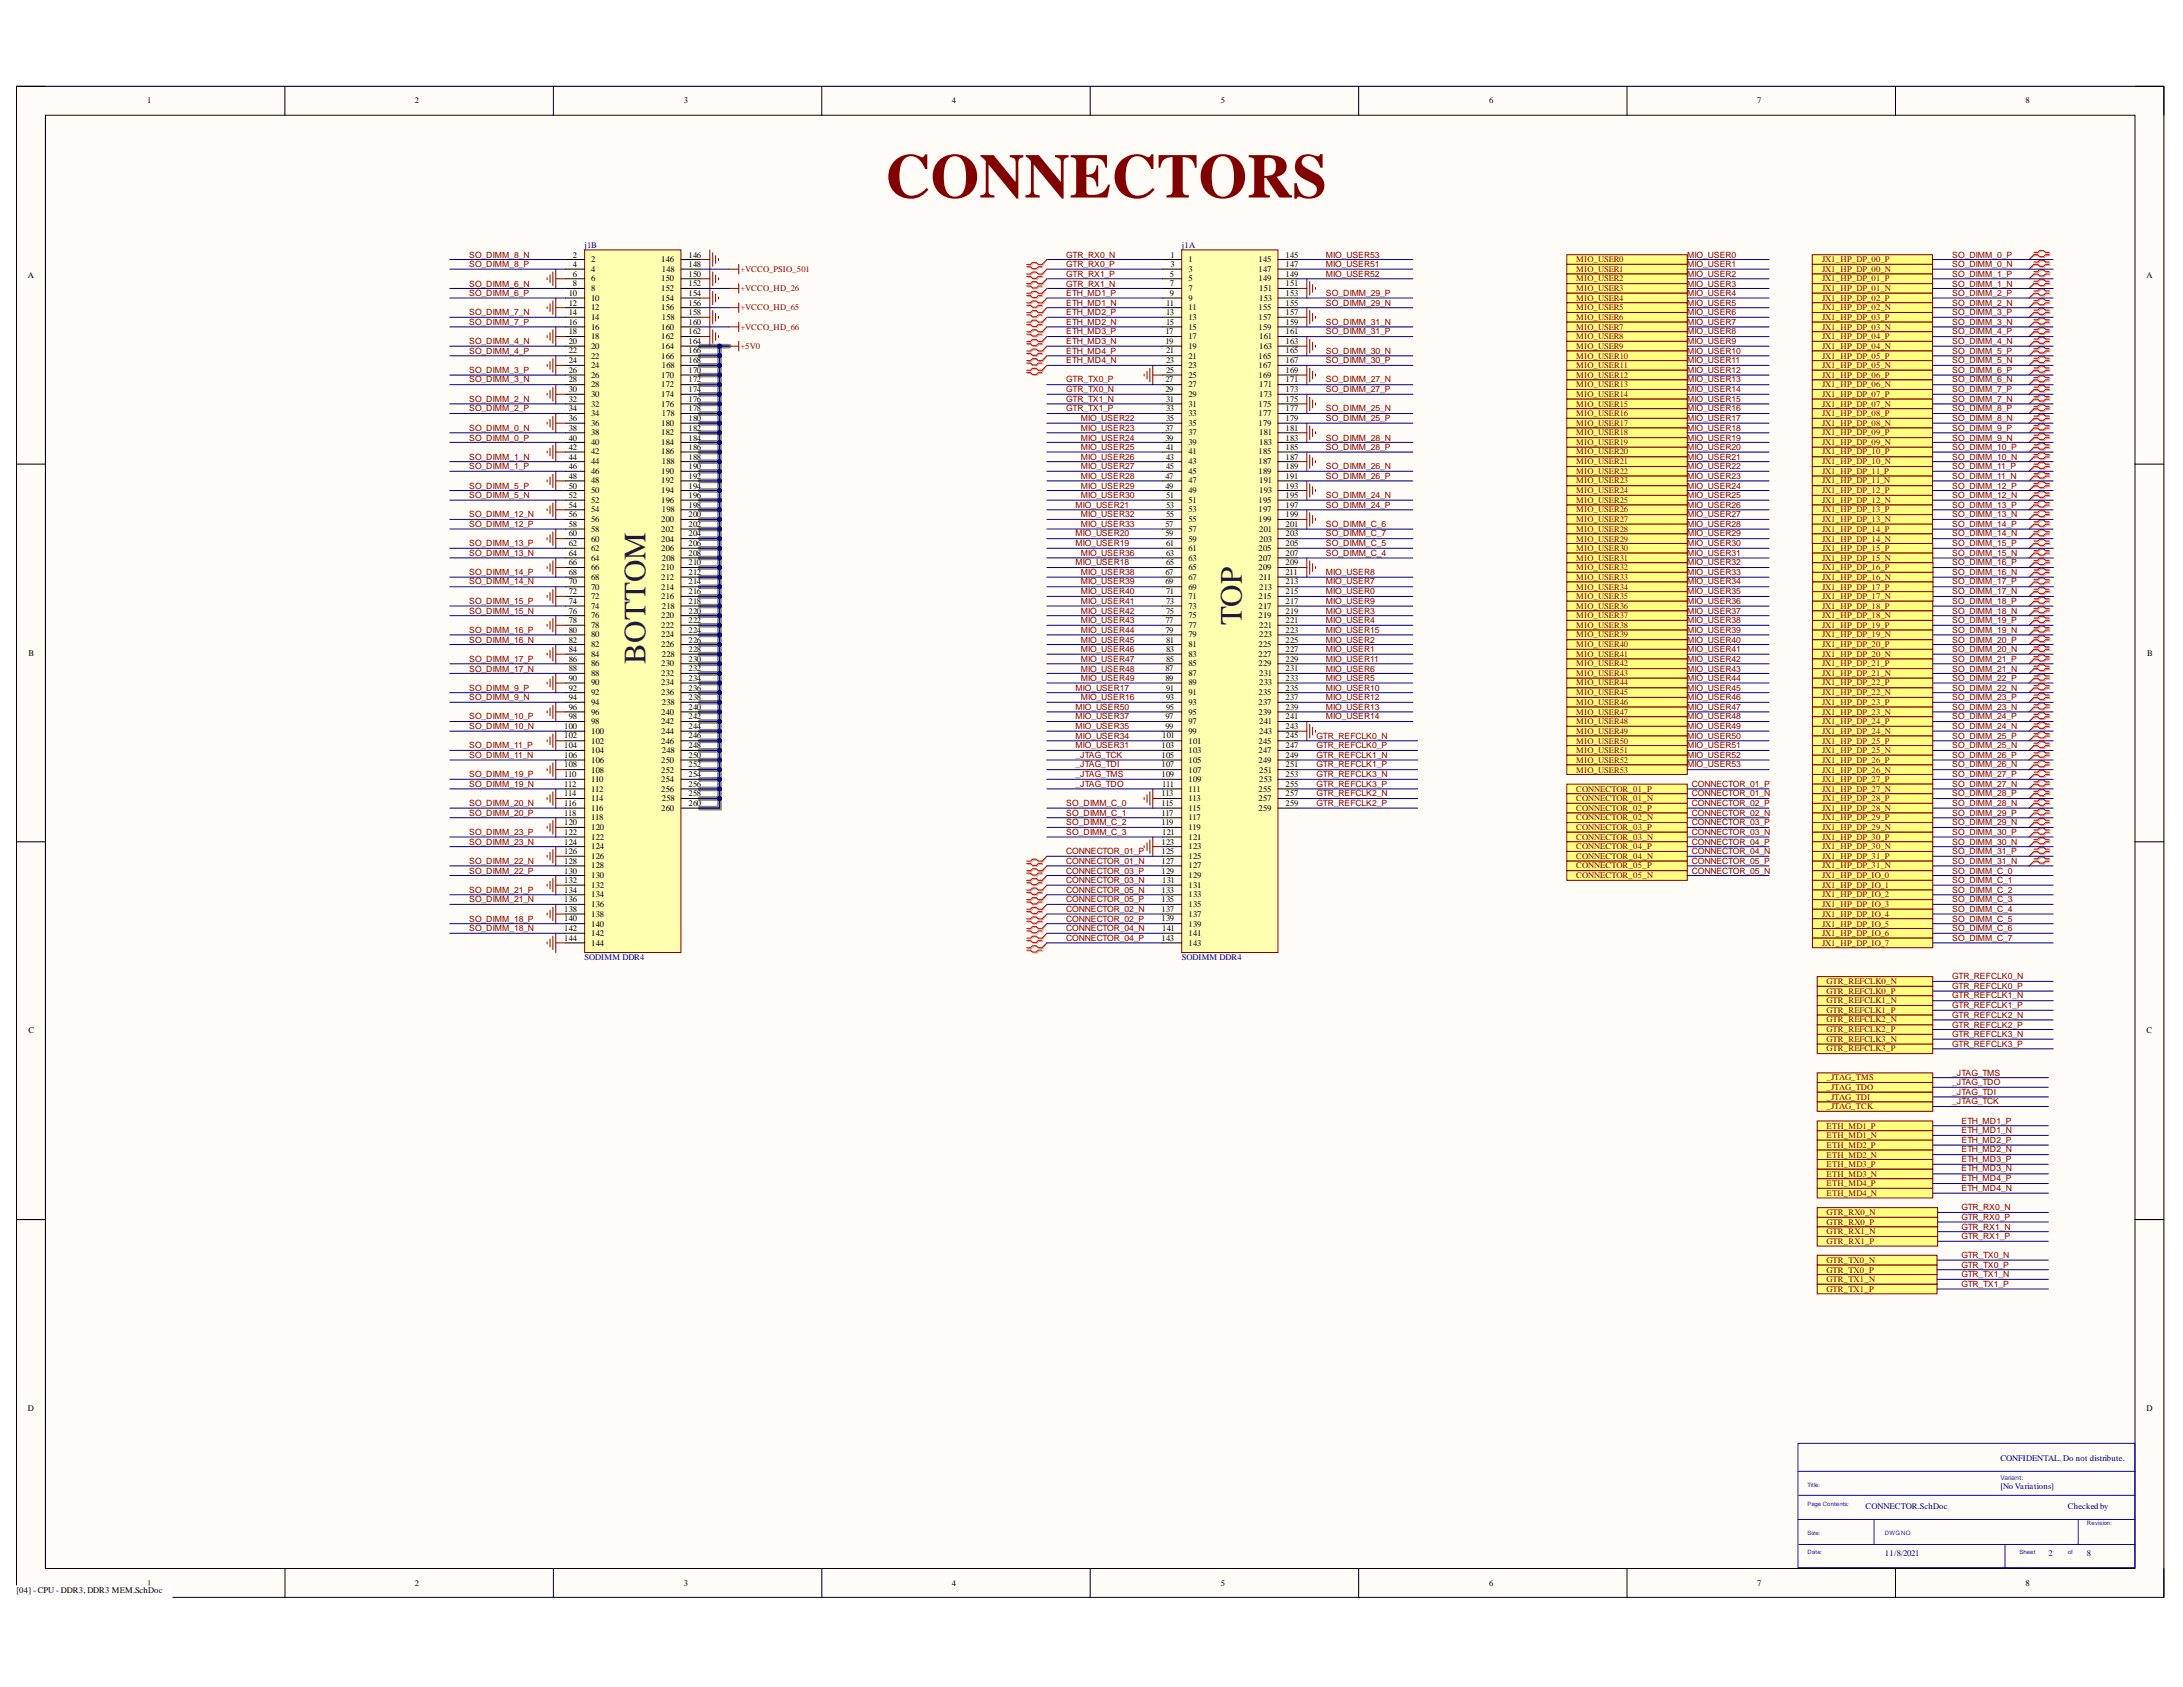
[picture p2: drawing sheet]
<svg xmlns="http://www.w3.org/2000/svg" width="279mm" height="216mm" viewBox="0 0 279 216" stroke-linecap="round" stroke-linejoin="round" font-family="sans-serif">
<defs><g id="words">
<text font-size="8" fill="#800000" x="113.3" y="25.3">CONNECTORS</text>
<g font-size="4" fill="#20124d">
<text x="159" y="80" transform="rotate(-90 159 80)">TOP</text>
<text x="82.6" y="84.9" transform="rotate(-90 82.6 84.9)">BOTTOM</text>
</g>
<g font-size="1.1">
<text x="18.9" y="13.2">1</text>
<text x="53.1" y="13.2">2</text>
<text x="87.5" y="13.2">3</text>
<text x="121.8" y="13.2">4</text>
<text x="156.3" y="13.2">5</text>
<text x="190.6" y="13.2">6</text>
<text x="224.9" y="13.2">7</text>
<text x="259.2" y="13.2">8</text>
<text x="3.6" y="35.6">A</text>
<text x="73.3" y="35.4">6</text>
<text x="73.3" y="34.2">4</text>
<text x="73.3" y="33">2</text>
<text x="75.7" y="34.8">4</text>
<text x="75.7" y="33.6">2</text>
<text x="84.6" y="33.6">146</text>
<text x="84.7" y="34.8">148</text>
<text x="88.1" y="35.4">150</text>
<text x="88.1" y="34.2">148</text>
<text x="88.1" y="33">146</text>
<text x="149.7" y="35.4">5</text>
<text x="149.8" y="34.2">3</text>
<text x="149.8" y="33">1</text>
<text x="152.1" y="34.8">3</text>
<text x="152.1" y="33.6">1</text>
<text x="161.1" y="34.8">147</text>
<text x="161.1" y="33.6">145</text>
<text x="164.5" y="35.4">149</text>
<text x="164.5" y="34.2">147</text>
<text x="164.5" y="33">145</text>
<text x="274.7" y="35.6">A</text>
<text x="72.8" y="41.6">16</text>
<text x="72.8" y="40.3">14</text>
<text x="72.8" y="39.1">12</text>
<text x="72.8" y="37.9">10</text>
<text x="73.3" y="36.6">8</text>
<text x="75.7" y="40.9">14</text>
<text x="75.7" y="39.7">12</text>
<text x="75.7" y="38.5">10</text>
<text x="75.7" y="37.3">8</text>
<text x="75.7" y="36">6</text>
<text x="84.6" y="39.7">156</text>
<text x="84.6" y="38.5">154</text>
<text x="84.6" y="37.3">152</text>
<text x="84.6" y="36">150</text>
<text x="84.7" y="40.9">158</text>
<text x="88.1" y="41.6">160</text>
<text x="88.1" y="40.3">158</text>
<text x="88.1" y="39.1">156</text>
<text x="88.1" y="37.9">154</text>
<text x="88.1" y="36.6">152</text>
<text x="149.2" y="41.6">15</text>
<text x="149.2" y="40.3">13</text>
<text x="149.2" y="39.1">11</text>
<text x="149.7" y="37.9">9</text>
<text x="149.7" y="36.6">7</text>
<text x="152.1" y="40.9">13</text>
<text x="152.1" y="39.7">11</text>
<text x="152.1" y="38.5">9</text>
<text x="152.1" y="37.3">7</text>
<text x="152.1" y="36">5</text>
<text x="161.1" y="40.9">157</text>
<text x="161.1" y="39.7">155</text>
<text x="161.1" y="36">149</text>
<text x="161.2" y="38.5">153</text>
<text x="161.2" y="37.3">151</text>
<text x="164.5" y="41.6">159</text>
<text x="164.5" y="40.3">157</text>
<text x="164.5" y="39.1">155</text>
<text x="164.5" y="37.9">153</text>
<text x="164.5" y="36.6">151</text>
<text x="72.8" y="47.8">26</text>
<text x="72.8" y="46.5">24</text>
<text x="72.8" y="45.2">22</text>
<text x="72.8" y="44">20</text>
<text x="72.8" y="42.8">18</text>
<text x="75.7" y="47.1">24</text>
<text x="75.7" y="45.9">22</text>
<text x="75.7" y="44.6">20</text>
<text x="75.7" y="43.4">18</text>
<text x="75.7" y="42.2">16</text>
<text x="84.6" y="45.9">166</text>
<text x="84.6" y="44.6">164</text>
<text x="84.6" y="43.4">162</text>
<text x="84.6" y="42.2">160</text>
<text x="84.7" y="47.1">168</text>
<text x="88.1" y="47.8">170</text>
<text x="88.1" y="46.5">168</text>
<text x="88.1" y="45.2">166</text>
<text x="88.1" y="44">164</text>
<text x="88.1" y="42.8">162</text>
<text x="149.2" y="44">19</text>
<text x="149.2" y="42.8">17</text>
<text x="149.2" y="47.8">25</text>
<text x="149.2" y="46.5">23</text>
<text x="149.2" y="45.2">21</text>
<text x="152.1" y="47.1">23</text>
<text x="152.1" y="45.9">21</text>
<text x="152.1" y="44.6">19</text>
<text x="152.1" y="43.4">17</text>
<text x="152.1" y="42.2">15</text>
<text x="161.1" y="47.1">167</text>
<text x="161.1" y="45.9">165</text>
<text x="161.1" y="42.2">159</text>
<text x="161.2" y="44.6">163</text>
<text x="161.2" y="43.4">161</text>
<text x="164.5" y="47.8">169</text>
<text x="164.5" y="46.5">167</text>
<text x="164.5" y="45.2">165</text>
<text x="164.5" y="44">163</text>
<text x="164.5" y="42.8">161</text>
<text x="72.8" y="53.8">36</text>
<text x="72.8" y="52.7">34</text>
<text x="72.8" y="51.4">32</text>
<text x="72.8" y="50.2">30</text>
<text x="72.8" y="48.9">28</text>
<text x="75.7" y="53.2">34</text>
<text x="75.7" y="52.1">32</text>
<text x="75.7" y="50.8">30</text>
<text x="75.7" y="49.5">28</text>
<text x="75.7" y="48.3">26</text>
<text x="84.6" y="52.1">176</text>
<text x="84.6" y="50.8">174</text>
<text x="84.6" y="49.5">172</text>
<text x="84.6" y="48.3">170</text>
<text x="84.7" y="53.2">178</text>
<text x="88.1" y="53.8">180</text>
<text x="88.1" y="52.7">178</text>
<text x="88.1" y="51.4">176</text>
<text x="88.1" y="50.2">174</text>
<text x="88.1" y="48.9">172</text>
<text x="149.2" y="50.2">29</text>
<text x="149.2" y="48.9">27</text>
<text x="149.2" y="53.8">35</text>
<text x="149.2" y="52.7">33</text>
<text x="149.2" y="51.4">31</text>
<text x="152.1" y="53.2">33</text>
<text x="152.1" y="52.1">31</text>
<text x="152.1" y="50.8">29</text>
<text x="152.1" y="49.5">27</text>
<text x="152.1" y="48.3">25</text>
<text x="161.1" y="53.2">177</text>
<text x="161.1" y="52.1">175</text>
<text x="161.1" y="48.3">169</text>
<text x="161.2" y="50.8">173</text>
<text x="161.2" y="49.5">171</text>
<text x="164.5" y="53.8">179</text>
<text x="164.5" y="52.7">177</text>
<text x="164.5" y="51.4">175</text>
<text x="164.5" y="50.2">173</text>
<text x="164.5" y="48.9">171</text>
<text x="72.8" y="58.8">44</text>
<text x="72.8" y="57.6">42</text>
<text x="72.8" y="56.4">40</text>
<text x="72.8" y="55.1">38</text>
<text x="75.7" y="59.4">44</text>
<text x="75.7" y="58.2">42</text>
<text x="75.7" y="57">40</text>
<text x="75.7" y="55.7">38</text>
<text x="75.7" y="54.5">36</text>
<text x="84.6" y="58.2">186</text>
<text x="84.6" y="57">184</text>
<text x="84.6" y="55.7">182</text>
<text x="84.6" y="54.5">180</text>
<text x="84.7" y="59.4">188</text>
<text x="88.1" y="58.8">188</text>
<text x="88.1" y="57.6">186</text>
<text x="88.1" y="56.4">184</text>
<text x="88.1" y="55.1">182</text>
<text x="149.2" y="56.4">39</text>
<text x="149.2" y="55.1">37</text>
<text x="149.2" y="58.8">43</text>
<text x="149.2" y="57.6">41</text>
<text x="152.1" y="59.4">43</text>
<text x="152.1" y="58.2">41</text>
<text x="152.1" y="57">39</text>
<text x="152.1" y="55.7">37</text>
<text x="152.1" y="54.5">35</text>
<text x="161.1" y="59.4">187</text>
<text x="161.1" y="58.2">185</text>
<text x="161.1" y="54.5">179</text>
<text x="161.2" y="57">183</text>
<text x="161.2" y="55.7">181</text>
<text x="164.5" y="58.8">187</text>
<text x="164.5" y="57.6">185</text>
<text x="164.5" y="56.4">183</text>
<text x="164.5" y="55.1">181</text>
<text x="72.8" y="65">54</text>
<text x="72.8" y="63.7">52</text>
<text x="72.8" y="62.5">50</text>
<text x="72.8" y="61.3">48</text>
<text x="72.8" y="60">46</text>
<text x="75.7" y="65.6">54</text>
<text x="75.7" y="64.3">52</text>
<text x="75.7" y="63.1">50</text>
<text x="75.7" y="61.9">48</text>
<text x="75.7" y="60.7">46</text>
<text x="84.6" y="64.3">196</text>
<text x="84.6" y="63.1">194</text>
<text x="84.6" y="61.9">192</text>
<text x="84.6" y="60.7">190</text>
<text x="84.7" y="65.6">198</text>
<text x="88.1" y="65">198</text>
<text x="88.1" y="63.7">196</text>
<text x="88.1" y="62.5">194</text>
<text x="88.1" y="61.3">192</text>
<text x="88.1" y="60">190</text>
<text x="149.2" y="62.5">49</text>
<text x="149.2" y="61.3">47</text>
<text x="149.2" y="65">53</text>
<text x="149.2" y="63.7">51</text>
<text x="149.2" y="60">45</text>
<text x="152.1" y="65.6">53</text>
<text x="152.1" y="64.3">51</text>
<text x="152.1" y="63.1">49</text>
<text x="152.1" y="61.9">47</text>
<text x="152.1" y="60.7">45</text>
<text x="161.1" y="65.6">197</text>
<text x="161.1" y="64.3">195</text>
<text x="161.1" y="60.7">189</text>
<text x="161.2" y="63.1">193</text>
<text x="161.2" y="61.9">191</text>
<text x="164.5" y="65">197</text>
<text x="164.5" y="63.7">195</text>
<text x="164.5" y="62.5">193</text>
<text x="164.5" y="61.3">191</text>
<text x="164.5" y="60">189</text>
<text x="72.8" y="71.2">64</text>
<text x="72.8" y="69.9">62</text>
<text x="72.8" y="68.6">60</text>
<text x="72.8" y="67.4">58</text>
<text x="72.8" y="66.2">56</text>
<text x="75.7" y="71.8">64</text>
<text x="75.7" y="70.5">62</text>
<text x="75.7" y="69.3">60</text>
<text x="75.7" y="68">58</text>
<text x="75.7" y="66.9">56</text>
<text x="84.6" y="70.5">206</text>
<text x="84.6" y="69.3">204</text>
<text x="84.6" y="68">202</text>
<text x="84.6" y="66.9">200</text>
<text x="84.7" y="71.8">208</text>
<text x="88.1" y="71.2">208</text>
<text x="88.1" y="69.9">206</text>
<text x="88.1" y="68.6">204</text>
<text x="88.1" y="67.4">202</text>
<text x="88.1" y="66.2">200</text>
<text x="149.2" y="68.6">59</text>
<text x="149.2" y="67.4">57</text>
<text x="149.2" y="71.2">63</text>
<text x="149.2" y="69.9">61</text>
<text x="149.2" y="66.2">55</text>
<text x="152.1" y="71.8">63</text>
<text x="152.1" y="70.5">61</text>
<text x="152.1" y="69.3">59</text>
<text x="152.1" y="68">57</text>
<text x="152.1" y="66.9">55</text>
<text x="161.1" y="71.8">207</text>
<text x="161.1" y="70.5">205</text>
<text x="161.1" y="66.9">199</text>
<text x="161.2" y="69.3">203</text>
<text x="161.2" y="68">201</text>
<text x="164.5" y="71.2">207</text>
<text x="164.5" y="69.9">205</text>
<text x="164.5" y="68.6">203</text>
<text x="164.5" y="67.4">201</text>
<text x="164.5" y="66.2">199</text>
<text x="72.8" y="77.2">74</text>
<text x="72.8" y="76.1">72</text>
<text x="72.8" y="74.8">70</text>
<text x="72.8" y="73.6">68</text>
<text x="72.8" y="72.3">66</text>
<text x="75.7" y="77.9">74</text>
<text x="75.7" y="76.7">72</text>
<text x="75.7" y="75.5">70</text>
<text x="75.7" y="74.2">68</text>
<text x="75.7" y="72.9">66</text>
<text x="84.6" y="76.7">216</text>
<text x="84.6" y="75.5">214</text>
<text x="84.6" y="74.2">212</text>
<text x="84.6" y="72.9">210</text>
<text x="84.7" y="77.9">218</text>
<text x="88.1" y="77.2">218</text>
<text x="88.1" y="76.1">216</text>
<text x="88.1" y="74.8">214</text>
<text x="88.1" y="73.6">212</text>
<text x="88.1" y="72.3">210</text>
<text x="149.2" y="74.8">69</text>
<text x="149.2" y="73.6">67</text>
<text x="149.2" y="77.2">73</text>
<text x="149.2" y="76.1">71</text>
<text x="149.2" y="72.3">65</text>
<text x="152.1" y="77.9">73</text>
<text x="152.1" y="76.7">71</text>
<text x="152.1" y="75.5">69</text>
<text x="152.1" y="74.2">67</text>
<text x="152.1" y="72.9">65</text>
<text x="161.1" y="77.9">217</text>
<text x="161.1" y="76.7">215</text>
<text x="161.1" y="72.9">209</text>
<text x="161.2" y="75.5">213</text>
<text x="161.2" y="74.2">211</text>
<text x="164.5" y="77.2">217</text>
<text x="164.5" y="76.1">215</text>
<text x="164.5" y="74.8">213</text>
<text x="164.5" y="73.6">211</text>
<text x="164.5" y="72.3">209</text>
<text x="3.6" y="83.9">B</text>
<text x="72.8" y="83.4">84</text>
<text x="72.8" y="82.2">82</text>
<text x="72.8" y="81">80</text>
<text x="72.8" y="79.8">78</text>
<text x="72.8" y="78.5">76</text>
<text x="75.7" y="82.8">82</text>
<text x="75.7" y="81.6">80</text>
<text x="75.7" y="80.4">78</text>
<text x="75.7" y="79.1">76</text>
<text x="84.6" y="82.8">226</text>
<text x="84.6" y="81.6">224</text>
<text x="84.6" y="80.4">222</text>
<text x="84.6" y="79.1">220</text>
<text x="88.1" y="83.4">228</text>
<text x="88.1" y="82.2">226</text>
<text x="88.1" y="81">224</text>
<text x="88.1" y="79.8">222</text>
<text x="88.1" y="78.5">220</text>
<text x="149.2" y="81">79</text>
<text x="149.2" y="79.8">77</text>
<text x="149.2" y="83.4">83</text>
<text x="149.2" y="82.2">81</text>
<text x="149.2" y="78.5">75</text>
<text x="152.1" y="82.8">81</text>
<text x="152.1" y="81.6">79</text>
<text x="152.1" y="80.4">77</text>
<text x="152.1" y="79.1">75</text>
<text x="161.1" y="82.8">225</text>
<text x="161.1" y="79.1">219</text>
<text x="161.2" y="81.6">223</text>
<text x="161.2" y="80.4">221</text>
<text x="164.5" y="83.4">227</text>
<text x="164.5" y="82.2">225</text>
<text x="164.5" y="81">223</text>
<text x="164.5" y="79.8">221</text>
<text x="164.5" y="78.5">219</text>
<text x="274.8" y="83.9">B</text>
<text x="72.8" y="89.6">94</text>
<text x="72.8" y="88.4">92</text>
<text x="72.8" y="87.1">90</text>
<text x="72.8" y="85.9">88</text>
<text x="72.8" y="84.7">86</text>
<text x="75.7" y="89">92</text>
<text x="75.7" y="87.7">90</text>
<text x="75.7" y="86.5">88</text>
<text x="75.7" y="85.3">86</text>
<text x="75.7" y="84.1">84</text>
<text x="84.6" y="89">236</text>
<text x="84.6" y="87.7">234</text>
<text x="84.6" y="86.5">232</text>
<text x="84.6" y="85.3">230</text>
<text x="84.7" y="84.1">228</text>
<text x="88.1" y="89.6">238</text>
<text x="88.1" y="88.4">236</text>
<text x="88.1" y="87.1">234</text>
<text x="88.1" y="85.9">232</text>
<text x="88.1" y="84.7">230</text>
<text x="149.2" y="87.1">89</text>
<text x="149.2" y="85.9">87</text>
<text x="149.2" y="89.6">93</text>
<text x="149.2" y="88.4">91</text>
<text x="149.2" y="84.7">85</text>
<text x="152.1" y="89">91</text>
<text x="152.1" y="87.7">89</text>
<text x="152.1" y="86.5">87</text>
<text x="152.1" y="85.3">85</text>
<text x="152.1" y="84.1">83</text>
<text x="161.1" y="89">235</text>
<text x="161.1" y="85.3">229</text>
<text x="161.1" y="84.1">227</text>
<text x="161.2" y="87.7">233</text>
<text x="161.2" y="86.5">231</text>
<text x="164.5" y="89.6">237</text>
<text x="164.5" y="88.4">235</text>
<text x="164.5" y="87.1">233</text>
<text x="164.5" y="85.9">231</text>
<text x="164.5" y="84.7">229</text>
<text x="72.2" y="95.8">104</text>
<text x="72.2" y="94.5">102</text>
<text x="72.2" y="93.3">100</text>
<text x="72.8" y="92">98</text>
<text x="72.8" y="90.9">96</text>
<text x="75.7" y="95.2">102</text>
<text x="75.7" y="93.9">100</text>
<text x="75.7" y="92.7">98</text>
<text x="75.7" y="91.4">96</text>
<text x="75.7" y="90.2">94</text>
<text x="84.6" y="95.2">246</text>
<text x="84.6" y="93.9">244</text>
<text x="84.6" y="92.7">242</text>
<text x="84.6" y="91.4">240</text>
<text x="84.7" y="90.2">238</text>
<text x="88.1" y="95.8">248</text>
<text x="88.1" y="94.5">246</text>
<text x="88.1" y="93.3">244</text>
<text x="88.1" y="92">242</text>
<text x="88.1" y="90.9">240</text>
<text x="148.6" y="95.8">103</text>
<text x="148.7" y="94.5">101</text>
<text x="149.2" y="93.3">99</text>
<text x="149.2" y="92">97</text>
<text x="149.2" y="90.9">95</text>
<text x="152.1" y="95.2">101</text>
<text x="152.1" y="93.9">99</text>
<text x="152.1" y="92.7">97</text>
<text x="152.1" y="91.4">95</text>
<text x="152.1" y="90.2">93</text>
<text x="161.1" y="95.2">245</text>
<text x="161.1" y="91.4">239</text>
<text x="161.1" y="90.2">237</text>
<text x="161.2" y="93.9">243</text>
<text x="161.2" y="92.7">241</text>
<text x="164.5" y="95.8">247</text>
<text x="164.5" y="94.5">245</text>
<text x="164.5" y="93.3">243</text>
<text x="164.5" y="92">241</text>
<text x="164.5" y="90.9">239</text>
<text x="72.2" y="101.9">114</text>
<text x="72.2" y="100.7">112</text>
<text x="72.2" y="99.5">110</text>
<text x="72.2" y="98.2">108</text>
<text x="72.2" y="97">106</text>
<text x="75.7" y="101.3">112</text>
<text x="75.7" y="100.1">110</text>
<text x="75.7" y="98.9">108</text>
<text x="75.7" y="97.6">106</text>
<text x="75.7" y="96.3">104</text>
<text x="84.6" y="101.3">256</text>
<text x="84.6" y="100.1">254</text>
<text x="84.6" y="98.9">252</text>
<text x="84.6" y="97.6">250</text>
<text x="84.7" y="96.3">248</text>
<text x="88.1" y="101.9">258</text>
<text x="88.1" y="100.7">256</text>
<text x="88.1" y="99.5">254</text>
<text x="88.1" y="98.2">252</text>
<text x="88.1" y="97">250</text>
<text x="148.6" y="101.9">113</text>
<text x="148.6" y="99.5">109</text>
<text x="148.6" y="98.2">107</text>
<text x="148.6" y="97">105</text>
<text x="148.7" y="100.7">111</text>
<text x="152.1" y="101.3">111</text>
<text x="152.1" y="100.1">109</text>
<text x="152.1" y="98.9">107</text>
<text x="152.1" y="97.6">105</text>
<text x="152.1" y="96.3">103</text>
<text x="161.1" y="101.3">255</text>
<text x="161.1" y="97.6">249</text>
<text x="161.1" y="96.3">247</text>
<text x="161.2" y="100.1">253</text>
<text x="161.2" y="98.9">251</text>
<text x="164.5" y="101.9">257</text>
<text x="164.5" y="100.7">255</text>
<text x="164.5" y="99.5">253</text>
<text x="164.5" y="98.2">251</text>
<text x="164.5" y="97">249</text>
<text x="72.2" y="106.8">122</text>
<text x="72.2" y="105.6">120</text>
<text x="72.2" y="104.4">118</text>
<text x="72.2" y="103.2">116</text>
<text x="75.7" y="107.5">122</text>
<text x="75.7" y="106.2">120</text>
<text x="75.7" y="105">118</text>
<text x="75.7" y="103.8">116</text>
<text x="75.7" y="102.5">114</text>
<text x="84.6" y="103.8">260</text>
<text x="84.7" y="102.5">258</text>
<text x="88.1" y="103.2">260</text>
<text x="148.6" y="105.6">119</text>
<text x="148.6" y="104.4">117</text>
<text x="148.6" y="103.2">115</text>
<text x="148.7" y="106.8">121</text>
<text x="152.1" y="107.5">121</text>
<text x="152.1" y="106.2">119</text>
<text x="152.1" y="105">117</text>
<text x="152.1" y="103.8">115</text>
<text x="152.1" y="102.5">113</text>
<text x="161.1" y="103.8">259</text>
<text x="161.1" y="102.5">257</text>
<text x="164.5" y="103.2">259</text>
<text x="72.2" y="113">132</text>
<text x="72.2" y="111.8">130</text>
<text x="72.2" y="110.5">128</text>
<text x="72.2" y="109.3">126</text>
<text x="72.2" y="108.1">124</text>
<text x="75.7" y="113.6">132</text>
<text x="75.7" y="112.4">130</text>
<text x="75.7" y="111.1">128</text>
<text x="75.7" y="110">126</text>
<text x="75.7" y="108.7">124</text>
<text x="148.6" y="111.8">129</text>
<text x="148.6" y="110.5">127</text>
<text x="148.6" y="109.3">125</text>
<text x="148.6" y="108.1">123</text>
<text x="148.7" y="113">131</text>
<text x="152.1" y="113.6">131</text>
<text x="152.1" y="112.4">129</text>
<text x="152.1" y="111.1">127</text>
<text x="152.1" y="110">125</text>
<text x="152.1" y="108.7">123</text>
<text x="72.2" y="119.2">142</text>
<text x="72.2" y="117.9">140</text>
<text x="72.2" y="116.7">138</text>
<text x="72.2" y="115.4">136</text>
<text x="72.2" y="114.3">134</text>
<text x="75.7" y="119.8">142</text>
<text x="75.7" y="118.6">140</text>
<text x="75.7" y="117.3">138</text>
<text x="75.7" y="116.1">136</text>
<text x="75.7" y="114.9">134</text>
<text x="148.6" y="117.9">139</text>
<text x="148.6" y="116.7">137</text>
<text x="148.6" y="115.4">135</text>
<text x="148.6" y="114.3">133</text>
<text x="148.7" y="119.2">141</text>
<text x="152.1" y="119.8">141</text>
<text x="152.1" y="118.6">139</text>
<text x="152.1" y="117.3">137</text>
<text x="152.1" y="116.1">135</text>
<text x="152.1" y="114.9">133</text>
<text x="72.2" y="120.4">144</text>
<text x="75.7" y="121">144</text>
<text x="148.6" y="120.4">143</text>
<text x="152.1" y="121">143</text>
<text x="3.6" y="132.3">C</text>
<text x="274.7" y="132.3">C</text>
<text x="3.6" y="180.6">D</text>
<text x="274.7" y="180.6">D</text>
<text x="2.1" y="203.9">[04] - CPU - DDR3, DDR3 MEM.SchDoc</text>
<text x="18.9" y="202.9">1</text>
<text x="53.1" y="202.9">2</text>
<text x="87.5" y="202.9">3</text>
<text x="121.8" y="202.9">4</text>
<text x="156.3" y="202.9">5</text>
<text x="190.6" y="202.9">6</text>
<text x="224.9" y="202.9">7</text>
<text x="259.2" y="202.9">8</text>
</g>
<g font-size="1.1" fill="#800000">
<text x="60" y="34.2">SO_DIMM_8_P</text>
<text x="60" y="33">SO_DIMM_8_N</text>
<text x="94.8" y="34.8">+VCCO_PSIO_501</text>
<text x="136.5" y="33">GTR_RX0_N</text>
<text x="136.5" y="34.2">GTR_RX0_P</text>
<text x="136.5" y="35.4">GTR_RX1_P</text>
<text x="169.7" y="35.4">MIO_USER52</text>
<text x="169.7" y="34.2">MIO_USER51</text>
<text x="169.7" y="33">MIO_USER53</text>
<text x="201.7" y="33.6">MIO_USER0</text>
<text x="201.7" y="34.8">MIO_USER1</text>
<text x="215.9" y="33">MIO_USER0</text>
<text x="215.9" y="34.2">MIO_USER1</text>
<text x="215.9" y="35.4">MIO_USER2</text>
<text x="233.2" y="33.6">JX1_HP_DP_00_P</text>
<text x="233.2" y="34.8">JX1_HP_DP_00_N</text>
<text x="249.9" y="33">SO_DIMM_0_P</text>
<text x="249.9" y="35.4">SO_DIMM_1_P</text>
<text x="249.9" y="34.2">SO_DIMM_0_N</text>
<text x="60" y="37.9">SO_DIMM_6_P</text>
<text x="60" y="36.7">SO_DIMM_6_N</text>
<text x="60" y="41.6">SO_DIMM_7_P</text>
<text x="60" y="40.3">SO_DIMM_7_N</text>
<text x="94.8" y="37.3">+VCCO_HD_26</text>
<text x="94.8" y="39.7">+VCCO_HD_65</text>
<text x="136.5" y="37.9">ETH_MD1_P</text>
<text x="136.5" y="40.3">ETH_MD2_P</text>
<text x="136.5" y="39.1">ETH_MD1_N</text>
<text x="136.5" y="41.6">ETH_MD2_N</text>
<text x="136.5" y="36.7">GTR_RX1_N</text>
<text x="169.7" y="37.9">SO_DIMM_29_P</text>
<text x="169.7" y="39.1">SO_DIMM_29_N</text>
<text x="169.7" y="41.6">SO_DIMM_31_N</text>
<text x="201.7" y="36">MIO_USER2</text>
<text x="201.7" y="37.3">MIO_USER3</text>
<text x="201.7" y="38.5">MIO_USER4</text>
<text x="201.7" y="39.7">MIO_USER5</text>
<text x="201.7" y="40.9">MIO_USER6</text>
<text x="215.9" y="36.7">MIO_USER3</text>
<text x="215.9" y="37.9">MIO_USER4</text>
<text x="215.9" y="39.1">MIO_USER5</text>
<text x="215.9" y="40.3">MIO_USER6</text>
<text x="215.9" y="41.6">MIO_USER7</text>
<text x="233.2" y="36">JX1_HP_DP_01_P</text>
<text x="233.2" y="37.3">JX1_HP_DP_01_N</text>
<text x="233.2" y="38.5">JX1_HP_DP_02_P</text>
<text x="233.2" y="39.7">JX1_HP_DP_02_N</text>
<text x="233.2" y="40.9">JX1_HP_DP_03_P</text>
<text x="249.9" y="37.9">SO_DIMM_2_P</text>
<text x="249.9" y="40.3">SO_DIMM_3_P</text>
<text x="249.9" y="36.7">SO_DIMM_1_N</text>
<text x="249.9" y="39.1">SO_DIMM_2_N</text>
<text x="249.9" y="41.6">SO_DIMM_3_N</text>
<text x="60" y="47.8">SO_DIMM_3_P</text>
<text x="60" y="45.3">SO_DIMM_4_P</text>
<text x="60" y="44">SO_DIMM_4_N</text>
<text x="94.8" y="42.2">+VCCO_HD_66</text>
<text x="94.8" y="44.6">+5V0</text>
<text x="136.5" y="42.8">ETH_MD3_P</text>
<text x="136.5" y="45.3">ETH_MD4_P</text>
<text x="136.5" y="44">ETH_MD3_N</text>
<text x="136.5" y="46.5">ETH_MD4_N</text>
<text x="169.7" y="46.5">SO_DIMM_30_P</text>
<text x="169.7" y="45.3">SO_DIMM_30_N</text>
<text x="169.7" y="42.8">SO_DIMM_31_P</text>
<text x="201.7" y="42.2">MIO_USER7</text>
<text x="201.7" y="43.4">MIO_USER8</text>
<text x="201.7" y="44.6">MIO_USER9</text>
<text x="201.7" y="45.9">MIO_USER10</text>
<text x="201.7" y="47.1">MIO_USER11</text>
<text x="215.9" y="42.8">MIO_USER8</text>
<text x="215.9" y="44">MIO_USER9</text>
<text x="215.9" y="45.3">MIO_USER10</text>
<text x="215.9" y="46.5">MIO_USER11</text>
<text x="215.9" y="47.8">MIO_USER12</text>
<text x="233.2" y="42.2">JX1_HP_DP_03_N</text>
<text x="233.2" y="43.4">JX1_HP_DP_04_P</text>
<text x="233.2" y="44.6">JX1_HP_DP_04_N</text>
<text x="233.2" y="45.9">JX1_HP_DP_05_P</text>
<text x="233.2" y="47.1">JX1_HP_DP_05_N</text>
<text x="249.9" y="42.8">SO_DIMM_4_P</text>
<text x="249.9" y="45.3">SO_DIMM_5_P</text>
<text x="249.9" y="47.8">SO_DIMM_6_P</text>
<text x="249.9" y="44">SO_DIMM_4_N</text>
<text x="249.9" y="46.5">SO_DIMM_5_N</text>
<text x="60" y="48.9">SO_DIMM_3_N</text>
<text x="60" y="52.7">SO_DIMM_2_P</text>
<text x="60" y="51.4">SO_DIMM_2_N</text>
<text x="136.5" y="52.7">GTR_TX1_P</text>
<text x="136.5" y="51.4">GTR_TX1_N</text>
<text x="136.5" y="48.9">GTR_TX0_P</text>
<text x="136.5" y="50.2">GTR_TX0_N</text>
<text x="138.3" y="53.9">MIO_USER22</text>
<text x="169.7" y="53.9">SO_DIMM_25_P</text>
<text x="169.7" y="52.7">SO_DIMM_25_N</text>
<text x="169.7" y="50.2">SO_DIMM_27_P</text>
<text x="169.7" y="48.9">SO_DIMM_27_N</text>
<text x="201.7" y="48.3">MIO_USER12</text>
<text x="201.7" y="49.5">MIO_USER13</text>
<text x="201.7" y="50.8">MIO_USER14</text>
<text x="201.7" y="52.1">MIO_USER15</text>
<text x="201.7" y="53.2">MIO_USER16</text>
<text x="215.9" y="48.9">MIO_USER13</text>
<text x="215.9" y="50.2">MIO_USER14</text>
<text x="215.9" y="51.4">MIO_USER15</text>
<text x="215.9" y="52.7">MIO_USER16</text>
<text x="215.9" y="53.9">MIO_USER17</text>
<text x="233.2" y="48.3">JX1_HP_DP_06_P</text>
<text x="233.2" y="49.5">JX1_HP_DP_06_N</text>
<text x="233.2" y="50.8">JX1_HP_DP_07_P</text>
<text x="233.2" y="52.1">JX1_HP_DP_07_N</text>
<text x="233.2" y="53.2">JX1_HP_DP_08_P</text>
<text x="249.9" y="50.2">SO_DIMM_7_P</text>
<text x="249.9" y="52.7">SO_DIMM_8_P</text>
<text x="249.9" y="48.9">SO_DIMM_6_N</text>
<text x="249.9" y="51.4">SO_DIMM_7_N</text>
<text x="249.9" y="53.9">SO_DIMM_8_N</text>
<text x="60" y="56.4">SO_DIMM_0_P</text>
<text x="60" y="55.1">SO_DIMM_0_N</text>
<text x="60" y="58.8">SO_DIMM_1_N</text>
<text x="138.3" y="55.1">MIO_USER23</text>
<text x="138.3" y="56.4">MIO_USER24</text>
<text x="138.3" y="57.6">MIO_USER25</text>
<text x="138.3" y="58.8">MIO_USER26</text>
<text x="169.7" y="57.6">SO_DIMM_28_P</text>
<text x="169.7" y="56.4">SO_DIMM_28_N</text>
<text x="201.7" y="54.5">MIO_USER17</text>
<text x="201.7" y="55.7">MIO_USER18</text>
<text x="201.7" y="57">MIO_USER19</text>
<text x="201.7" y="58.2">MIO_USER20</text>
<text x="201.7" y="59.4">MIO_USER21</text>
<text x="215.9" y="55.1">MIO_USER18</text>
<text x="215.9" y="56.4">MIO_USER19</text>
<text x="215.9" y="57.6">MIO_USER20</text>
<text x="215.9" y="58.8">MIO_USER21</text>
<text x="233.2" y="54.5">JX1_HP_DP_08_N</text>
<text x="233.2" y="55.7">JX1_HP_DP_09_P</text>
<text x="233.2" y="57">JX1_HP_DP_09_N</text>
<text x="233.2" y="58.2">JX1_HP_DP_10_P</text>
<text x="233.2" y="59.4">JX1_HP_DP_10_N</text>
<text x="249.9" y="55.1">SO_DIMM_9_P</text>
<text x="249.9" y="57.6">SO_DIMM_10_P</text>
<text x="249.9" y="56.4">SO_DIMM_9_N</text>
<text x="249.9" y="58.8">SO_DIMM_10_N</text>
<text x="60" y="62.5">SO_DIMM_5_P</text>
<text x="60" y="63.7">SO_DIMM_5_N</text>
<text x="60" y="60">SO_DIMM_1_P</text>
<text x="137.7" y="65">MIO_USER21</text>
<text x="138.3" y="60">MIO_USER27</text>
<text x="138.3" y="61.3">MIO_USER28</text>
<text x="138.3" y="62.5">MIO_USER29</text>
<text x="138.3" y="63.7">MIO_USER30</text>
<text x="169.7" y="65">SO_DIMM_24_P</text>
<text x="169.7" y="63.7">SO_DIMM_24_N</text>
<text x="169.7" y="61.3">SO_DIMM_26_P</text>
<text x="169.7" y="60">SO_DIMM_26_N</text>
<text x="201.7" y="60.7">MIO_USER22</text>
<text x="201.7" y="61.9">MIO_USER23</text>
<text x="201.7" y="63.1">MIO_USER24</text>
<text x="201.7" y="64.3">MIO_USER25</text>
<text x="201.7" y="65.6">MIO_USER26</text>
<text x="215.9" y="60">MIO_USER22</text>
<text x="215.9" y="61.3">MIO_USER23</text>
<text x="215.9" y="62.5">MIO_USER24</text>
<text x="215.9" y="63.7">MIO_USER25</text>
<text x="215.9" y="65">MIO_USER26</text>
<text x="233.2" y="60.7">JX1_HP_DP_11_P</text>
<text x="233.2" y="61.9">JX1_HP_DP_11_N</text>
<text x="233.2" y="63.1">JX1_HP_DP_12_P</text>
<text x="233.2" y="64.3">JX1_HP_DP_12_N</text>
<text x="233.2" y="65.6">JX1_HP_DP_13_P</text>
<text x="249.9" y="60">SO_DIMM_11_P</text>
<text x="249.9" y="62.5">SO_DIMM_12_P</text>
<text x="249.9" y="65">SO_DIMM_13_P</text>
<text x="249.9" y="61.3">SO_DIMM_11_N</text>
<text x="249.9" y="63.7">SO_DIMM_12_N</text>
<text x="60" y="67.4">SO_DIMM_12_P</text>
<text x="60" y="66.2">SO_DIMM_12_N</text>
<text x="60" y="69.9">SO_DIMM_13_P</text>
<text x="60" y="71.2">SO_DIMM_13_N</text>
<text x="137.7" y="68.6">MIO_USER20</text>
<text x="137.7" y="69.9">MIO_USER19</text>
<text x="138.3" y="66.2">MIO_USER32</text>
<text x="138.3" y="67.4">MIO_USER33</text>
<text x="138.3" y="71.2">MIO_USER36</text>
<text x="169.7" y="71.2">SO_DIMM_C_4</text>
<text x="169.7" y="68.6">SO_DIMM_C_7</text>
<text x="169.7" y="67.4">SO_DIMM_C_6</text>
<text x="169.7" y="69.9">SO_DIMM_C_5</text>
<text x="201.7" y="66.9">MIO_USER27</text>
<text x="201.7" y="68">MIO_USER28</text>
<text x="201.7" y="69.3">MIO_USER29</text>
<text x="201.7" y="70.5">MIO_USER30</text>
<text x="201.7" y="71.8">MIO_USER31</text>
<text x="215.9" y="66.2">MIO_USER27</text>
<text x="215.9" y="67.4">MIO_USER28</text>
<text x="215.9" y="68.6">MIO_USER29</text>
<text x="215.9" y="69.9">MIO_USER30</text>
<text x="215.9" y="71.2">MIO_USER31</text>
<text x="233.2" y="66.9">JX1_HP_DP_13_N</text>
<text x="233.2" y="68">JX1_HP_DP_14_P</text>
<text x="233.2" y="69.3">JX1_HP_DP_14_N</text>
<text x="233.2" y="70.5">JX1_HP_DP_15_P</text>
<text x="233.2" y="71.8">JX1_HP_DP_15_N</text>
<text x="249.9" y="67.4">SO_DIMM_14_P</text>
<text x="249.9" y="69.9">SO_DIMM_15_P</text>
<text x="249.9" y="66.2">SO_DIMM_13_N</text>
<text x="249.9" y="68.6">SO_DIMM_14_N</text>
<text x="249.9" y="71.2">SO_DIMM_15_N</text>
<text x="60" y="73.6">SO_DIMM_14_P</text>
<text x="60" y="74.8">SO_DIMM_14_N</text>
<text x="60" y="77.3">SO_DIMM_15_P</text>
<text x="137.7" y="72.3">MIO_USER18</text>
<text x="138.3" y="74.8">MIO_USER39</text>
<text x="138.3" y="76.1">MIO_USER40</text>
<text x="138.3" y="77.3">MIO_USER41</text>
<text x="138.3" y="73.6">MIO_USER38</text>
<text x="169.7" y="77.3">MIO_USER9</text>
<text x="169.7" y="76.1">MIO_USER0</text>
<text x="169.7" y="73.6">MIO_USER8</text>
<text x="169.7" y="74.8">MIO_USER7</text>
<text x="201.7" y="72.9">MIO_USER32</text>
<text x="201.7" y="74.2">MIO_USER33</text>
<text x="201.7" y="75.5">MIO_USER34</text>
<text x="201.7" y="76.7">MIO_USER35</text>
<text x="201.7" y="77.9">MIO_USER36</text>
<text x="215.9" y="72.3">MIO_USER32</text>
<text x="215.9" y="73.6">MIO_USER33</text>
<text x="215.9" y="74.8">MIO_USER34</text>
<text x="215.9" y="76.1">MIO_USER35</text>
<text x="215.9" y="77.3">MIO_USER36</text>
<text x="233.2" y="72.9">JX1_HP_DP_16_P</text>
<text x="233.2" y="74.2">JX1_HP_DP_16_N</text>
<text x="233.2" y="75.5">JX1_HP_DP_17_P</text>
<text x="233.2" y="76.7">JX1_HP_DP_17_N</text>
<text x="233.2" y="77.9">JX1_HP_DP_18_P</text>
<text x="249.9" y="72.3">SO_DIMM_16_P</text>
<text x="249.9" y="74.8">SO_DIMM_17_P</text>
<text x="249.9" y="77.3">SO_DIMM_18_P</text>
<text x="249.9" y="73.6">SO_DIMM_16_N</text>
<text x="249.9" y="76.1">SO_DIMM_17_N</text>
<text x="60" y="78.5">SO_DIMM_15_N</text>
<text x="60" y="81">SO_DIMM_16_P</text>
<text x="60" y="82.2">SO_DIMM_16_N</text>
<text x="138.3" y="78.5">MIO_USER42</text>
<text x="138.3" y="79.8">MIO_USER43</text>
<text x="138.3" y="81">MIO_USER44</text>
<text x="138.3" y="82.2">MIO_USER45</text>
<text x="138.3" y="83.4">MIO_USER46</text>
<text x="169.7" y="81">MIO_USER15</text>
<text x="169.7" y="83.4">MIO_USER1</text>
<text x="169.7" y="82.2">MIO_USER2</text>
<text x="169.7" y="79.8">MIO_USER4</text>
<text x="169.7" y="78.5">MIO_USER3</text>
<text x="201.7" y="79.1">MIO_USER37</text>
<text x="201.7" y="80.4">MIO_USER38</text>
<text x="201.7" y="81.6">MIO_USER39</text>
<text x="201.7" y="82.8">MIO_USER40</text>
<text x="215.9" y="78.5">MIO_USER37</text>
<text x="215.9" y="79.8">MIO_USER38</text>
<text x="215.9" y="81">MIO_USER39</text>
<text x="215.9" y="82.2">MIO_USER40</text>
<text x="215.9" y="83.4">MIO_USER41</text>
<text x="233.2" y="79.1">JX1_HP_DP_18_N</text>
<text x="233.2" y="80.4">JX1_HP_DP_19_P</text>
<text x="233.2" y="81.6">JX1_HP_DP_19_N</text>
<text x="233.2" y="82.8">JX1_HP_DP_20_P</text>
<text x="249.9" y="79.8">SO_DIMM_19_P</text>
<text x="249.9" y="82.2">SO_DIMM_20_P</text>
<text x="249.9" y="78.5">SO_DIMM_18_N</text>
<text x="249.9" y="81">SO_DIMM_19_N</text>
<text x="249.9" y="83.4">SO_DIMM_20_N</text>
<text x="60" y="88.4">SO_DIMM_9_P</text>
<text x="60" y="89.6">SO_DIMM_9_N</text>
<text x="60" y="84.7">SO_DIMM_17_P</text>
<text x="60" y="86">SO_DIMM_17_N</text>
<text x="137.7" y="88.4">MIO_USER17</text>
<text x="138.3" y="84.7">MIO_USER47</text>
<text x="138.3" y="86">MIO_USER48</text>
<text x="138.3" y="87.1">MIO_USER49</text>
<text x="138.3" y="89.6">MIO_USER16</text>
<text x="169.7" y="89.6">MIO_USER12</text>
<text x="169.7" y="88.4">MIO_USER10</text>
<text x="169.7" y="87.1">MIO_USER5</text>
<text x="169.7" y="86">MIO_USER6</text>
<text x="169.7" y="84.7">MIO_USER11</text>
<text x="201.7" y="84.1">MIO_USER41</text>
<text x="201.7" y="85.3">MIO_USER42</text>
<text x="201.7" y="86.5">MIO_USER43</text>
<text x="201.7" y="87.7">MIO_USER44</text>
<text x="201.7" y="89">MIO_USER45</text>
<text x="215.9" y="84.7">MIO_USER42</text>
<text x="215.9" y="86">MIO_USER43</text>
<text x="215.9" y="87.1">MIO_USER44</text>
<text x="215.9" y="88.4">MIO_USER45</text>
<text x="215.9" y="89.6">MIO_USER46</text>
<text x="233.2" y="84.1">JX1_HP_DP_20_N</text>
<text x="233.2" y="85.3">JX1_HP_DP_21_P</text>
<text x="233.2" y="86.5">JX1_HP_DP_21_N</text>
<text x="233.2" y="87.7">JX1_HP_DP_22_P</text>
<text x="233.2" y="89">JX1_HP_DP_22_N</text>
<text x="249.9" y="84.7">SO_DIMM_21_P</text>
<text x="249.9" y="87.1">SO_DIMM_22_P</text>
<text x="249.9" y="89.6">SO_DIMM_23_P</text>
<text x="249.9" y="86">SO_DIMM_21_N</text>
<text x="249.9" y="88.4">SO_DIMM_22_N</text>
<text x="60" y="92">SO_DIMM_10_P</text>
<text x="60" y="93.3">SO_DIMM_10_N</text>
<text x="60" y="95.8">SO_DIMM_11_P</text>
<text x="137.7" y="95.8">MIO_USER31</text>
<text x="137.7" y="94.6">MIO_USER34</text>
<text x="137.7" y="93.3">MIO_USER35</text>
<text x="137.7" y="92">MIO_USER37</text>
<text x="137.7" y="90.9">MIO_USER50</text>
<text x="168.5" y="95.8">GTR_REFCLK0_P</text>
<text x="168.5" y="94.6">GTR_REFCLK0_N</text>
<text x="169.7" y="92">MIO_USER14</text>
<text x="169.7" y="90.9">MIO_USER13</text>
<text x="201.7" y="90.2">MIO_USER46</text>
<text x="201.7" y="91.4">MIO_USER47</text>
<text x="201.7" y="92.7">MIO_USER48</text>
<text x="201.7" y="93.9">MIO_USER49</text>
<text x="201.7" y="95.2">MIO_USER50</text>
<text x="215.9" y="90.9">MIO_USER47</text>
<text x="215.9" y="92">MIO_USER48</text>
<text x="215.9" y="93.3">MIO_USER49</text>
<text x="215.9" y="94.6">MIO_USER50</text>
<text x="215.9" y="95.8">MIO_USER51</text>
<text x="233.2" y="90.2">JX1_HP_DP_23_P</text>
<text x="233.2" y="91.4">JX1_HP_DP_23_N</text>
<text x="233.2" y="92.7">JX1_HP_DP_24_P</text>
<text x="233.2" y="93.9">JX1_HP_DP_24_N</text>
<text x="233.2" y="95.2">JX1_HP_DP_25_P</text>
<text x="249.9" y="92">SO_DIMM_24_P</text>
<text x="249.9" y="94.6">SO_DIMM_25_P</text>
<text x="249.9" y="90.9">SO_DIMM_23_N</text>
<text x="249.9" y="93.3">SO_DIMM_24_N</text>
<text x="249.9" y="95.8">SO_DIMM_25_N</text>
<text x="60" y="97">SO_DIMM_11_N</text>
<text x="60" y="99.5">SO_DIMM_19_P</text>
<text x="60" y="100.7">SO_DIMM_19_N</text>
<text x="137.7" y="100.7">_JTAG_TDO</text>
<text x="137.7" y="99.5">_JTAG_TMS</text>
<text x="137.7" y="97">_JTAG_TCK</text>
<text x="137.7" y="98.2">_JTAG_TDI</text>
<text x="168.5" y="98.2">GTR_REFCLK1_P</text>
<text x="168.5" y="97">GTR_REFCLK1_N</text>
<text x="168.5" y="101.9">GTR_REFCLK2_N</text>
<text x="168.5" y="100.7">GTR_REFCLK3_P</text>
<text x="168.5" y="99.5">GTR_REFCLK3_N</text>
<text x="201.7" y="96.3">MIO_USER51</text>
<text x="201.7" y="97.6">MIO_USER52</text>
<text x="201.7" y="98.9">MIO_USER53</text>
<text x="201.7" y="101.3">CONNECTOR_01_P</text>
<text x="215.9" y="97">MIO_USER52</text>
<text x="215.9" y="98.2">MIO_USER53</text>
<text x="216.5" y="100.7">CONNECTOR_01_P</text>
<text x="216.5" y="101.9">CONNECTOR_01_N</text>
<text x="233.2" y="96.3">JX1_HP_DP_25_N</text>
<text x="233.2" y="97.6">JX1_HP_DP_26_P</text>
<text x="233.2" y="98.9">JX1_HP_DP_26_N</text>
<text x="233.2" y="100.1">JX1_HP_DP_27_P</text>
<text x="233.2" y="101.3">JX1_HP_DP_27_N</text>
<text x="249.9" y="99.5">SO_DIMM_27_P</text>
<text x="249.9" y="101.9">SO_DIMM_28_P</text>
<text x="249.9" y="100.7">SO_DIMM_27_N</text>
<text x="249.9" y="98.2">SO_DIMM_26_N</text>
<text x="249.9" y="97">SO_DIMM_26_P</text>
<text x="60" y="104.4">SO_DIMM_20_P</text>
<text x="60" y="103.2">SO_DIMM_20_N</text>
<text x="60" y="106.8">SO_DIMM_23_P</text>
<text x="136.5" y="103.2">SO_DIMM_C_0</text>
<text x="136.5" y="104.4">SO_DIMM_C_1</text>
<text x="136.5" y="105.6">SO_DIMM_C_2</text>
<text x="136.5" y="106.8">SO_DIMM_C_3</text>
<text x="168.5" y="103.2">GTR_REFCLK2_P</text>
<text x="201.7" y="102.5">CONNECTOR_01_N</text>
<text x="201.7" y="103.8">CONNECTOR_02_P</text>
<text x="201.7" y="105">CONNECTOR_02_N</text>
<text x="201.7" y="106.2">CONNECTOR_03_P</text>
<text x="201.7" y="107.5">CONNECTOR_03_N</text>
<text x="216.5" y="103.2">CONNECTOR_02_P</text>
<text x="216.5" y="104.4">CONNECTOR_02_N</text>
<text x="216.5" y="105.6">CONNECTOR_03_P</text>
<text x="216.5" y="106.8">CONNECTOR_03_N</text>
<text x="233.2" y="102.5">JX1_HP_DP_28_P</text>
<text x="233.2" y="103.8">JX1_HP_DP_28_N</text>
<text x="233.2" y="105">JX1_HP_DP_29_P</text>
<text x="233.2" y="106.2">JX1_HP_DP_29_N</text>
<text x="233.2" y="107.5">JX1_HP_DP_30_P</text>
<text x="249.9" y="104.4">SO_DIMM_29_P</text>
<text x="249.9" y="106.8">SO_DIMM_30_P</text>
<text x="249.9" y="103.2">SO_DIMM_28_N</text>
<text x="249.9" y="105.6">SO_DIMM_29_N</text>
<text x="60" y="108.1">SO_DIMM_23_N</text>
<text x="60" y="111.8">SO_DIMM_22_P</text>
<text x="60" y="110.5">SO_DIMM_22_N</text>
<text x="136.5" y="109.3">CONNECTOR_01_P</text>
<text x="136.5" y="110.5">CONNECTOR_01_N</text>
<text x="136.5" y="111.8">CONNECTOR_03_P</text>
<text x="136.5" y="113">CONNECTOR_03_N</text>
<text x="201.7" y="108.7">CONNECTOR_04_P</text>
<text x="201.7" y="110">CONNECTOR_04_N</text>
<text x="201.7" y="111.1">CONNECTOR_05_P</text>
<text x="201.7" y="112.4">CONNECTOR_05_N</text>
<text x="216.5" y="108.1">CONNECTOR_04_P</text>
<text x="216.5" y="109.3">CONNECTOR_04_N</text>
<text x="216.5" y="110.5">CONNECTOR_05_P</text>
<text x="216.5" y="111.8">CONNECTOR_05_N</text>
<text x="233.2" y="108.7">JX1_HP_DP_30_N</text>
<text x="233.2" y="110">JX1_HP_DP_31_P</text>
<text x="233.2" y="111.1">JX1_HP_DP_31_N</text>
<text x="233.2" y="112.4">JX1_HP_DP_IO_0</text>
<text x="233.2" y="113.6">JX1_HP_DP_IO_1</text>
<text x="249.9" y="109.3">SO_DIMM_31_P</text>
<text x="249.9" y="108.1">SO_DIMM_30_N</text>
<text x="249.9" y="110.5">SO_DIMM_31_N</text>
<text x="249.9" y="111.8">SO_DIMM_C_0</text>
<text x="249.9" y="113">SO_DIMM_C_1</text>
<text x="60" y="118">SO_DIMM_18_P</text>
<text x="60" y="119.2">SO_DIMM_18_N</text>
<text x="60" y="114.3">SO_DIMM_21_P</text>
<text x="60" y="115.4">SO_DIMM_21_N</text>
<text x="136.5" y="119.2">CONNECTOR_04_N</text>
<text x="136.5" y="118">CONNECTOR_02_P</text>
<text x="136.5" y="116.7">CONNECTOR_02_N</text>
<text x="136.5" y="115.4">CONNECTOR_05_P</text>
<text x="136.5" y="114.3">CONNECTOR_05_N</text>
<text x="233.2" y="114.9">JX1_HP_DP_IO_2</text>
<text x="233.2" y="116.1">JX1_HP_DP_IO_3</text>
<text x="233.2" y="117.3">JX1_HP_DP_IO_4</text>
<text x="233.2" y="118.6">JX1_HP_DP_IO_5</text>
<text x="233.2" y="119.8">JX1_HP_DP_IO_6</text>
<text x="249.9" y="114.3">SO_DIMM_C_2</text>
<text x="249.9" y="115.4">SO_DIMM_C_3</text>
<text x="249.9" y="116.7">SO_DIMM_C_4</text>
<text x="249.9" y="118">SO_DIMM_C_5</text>
<text x="249.9" y="119.2">SO_DIMM_C_6</text>
<text x="136.5" y="120.4">CONNECTOR_04_P</text>
<text x="233.2" y="121">JX1_HP_DP_IO_7</text>
<text x="233.8" y="125.9">GTR_REFCLK0_N</text>
<text x="249.9" y="120.4">SO_DIMM_C_7</text>
<text x="249.9" y="125.3">GTR_REFCLK0_N</text>
<text x="233.8" y="127.2">GTR_REFCLK0_P</text>
<text x="233.8" y="129.6">GTR_REFCLK1_P</text>
<text x="233.8" y="128.4">GTR_REFCLK1_N</text>
<text x="233.8" y="130.8">GTR_REFCLK2_N</text>
<text x="249.9" y="126.6">GTR_REFCLK0_P</text>
<text x="249.9" y="129.1">GTR_REFCLK1_P</text>
<text x="249.9" y="127.8">GTR_REFCLK1_N</text>
<text x="249.9" y="131.5">GTR_REFCLK2_P</text>
<text x="249.9" y="130.2">GTR_REFCLK2_N</text>
<text x="233.8" y="132.1">GTR_REFCLK2_P</text>
<text x="233.8" y="134.5">GTR_REFCLK3_P</text>
<text x="233.8" y="133.4">GTR_REFCLK3_N</text>
<text x="249.9" y="134">GTR_REFCLK3_P</text>
<text x="249.9" y="132.7">GTR_REFCLK3_N</text>
<text x="249.9" y="137.7">_JTAG_TMS</text>
<text x="233.8" y="142">_JTAG_TCK</text>
<text x="233.8" y="140.7">_JTAG_TDI</text>
<text x="233.8" y="139.5">_JTAG_TDO</text>
<text x="233.8" y="138.3">_JTAG_TMS</text>
<text x="249.9" y="138.9">_JTAG_TDO</text>
<text x="249.9" y="141.3">_JTAG_TCK</text>
<text x="249.9" y="140.1">_JTAG_TDI</text>
<text x="251" y="143.8">ETH_MD1_P</text>
<text x="233.8" y="145.6">ETH_MD1_N</text>
<text x="233.8" y="144.4">ETH_MD1_P</text>
<text x="233.8" y="148.2">ETH_MD2_N</text>
<text x="233.8" y="146.9">ETH_MD2_P</text>
<text x="233.8" y="149.3">ETH_MD3_P</text>
<text x="251" y="146.3">ETH_MD2_P</text>
<text x="251" y="145">ETH_MD1_N</text>
<text x="251" y="147.5">ETH_MD2_N</text>
<text x="251" y="148.7">ETH_MD3_P</text>
<text x="251" y="149.9">ETH_MD3_N</text>
<text x="233.8" y="150.6">ETH_MD3_N</text>
<text x="233.8" y="153.1">ETH_MD4_N</text>
<text x="233.8" y="151.8">ETH_MD4_P</text>
<text x="233.8" y="155.5">GTR_RX0_N</text>
<text x="251" y="151.2">ETH_MD4_P</text>
<text x="251" y="152.5">ETH_MD4_N</text>
<text x="251" y="154.9">GTR_RX0_N</text>
<text x="233.8" y="161.6">GTR_TX0_N</text>
<text x="233.8" y="156.8">GTR_RX0_P</text>
<text x="233.8" y="159.2">GTR_RX1_P</text>
<text x="233.8" y="158">GTR_RX1_N</text>
<text x="251" y="161">GTR_TX0_N</text>
<text x="251" y="156.1">GTR_RX0_P</text>
<text x="251" y="157.4">GTR_RX1_N</text>
<text x="251" y="158.6">GTR_RX1_P</text>
<text x="233.8" y="162.9">GTR_TX0_P</text>
<text x="233.8" y="165.3">GTR_TX1_P</text>
<text x="233.8" y="164">GTR_TX1_N</text>
<text x="251" y="162.3">GTR_TX0_P</text>
<text x="251" y="164.7">GTR_TX1_P</text>
<text x="251" y="163.4">GTR_TX1_N</text>
</g>
<g font-size="1.1" fill="#000080">
<text x="74.8" y="31.7">j1B</text>
<text x="151.3" y="31.7">j1A</text>
<text x="74.8" y="122.9">SODIMM DDR4</text>
<text x="151.3" y="122.9">SODIMM DDR4</text>
<text x="256" y="186.9">CONFIDENTAL. Do not distribute.</text>
<text x="256" y="190.6">[No Variations]</text>
<text x="238.8" y="193.1">CONNECTOR.SchDoc</text>
<text x="264.7" y="193.1">Checked by</text>
<text x="241.2" y="199.2">11/8/2021</text>
<text x="262.2" y="199.2">2</text>
<text x="267.1" y="199.2">8</text>
</g>
<g font-size=".8" fill="#00f">
<text x="231.3" y="190.3">Title:</text>
<text x="256" y="189.4">Variant:</text>
<text x="231.3" y="196.5">Size:</text>
<text x="231.3" y="192.8">Page Contents:</text>
<text x="241.2" y="196.5">DWG NO</text>
<text x="267.1" y="195.2">Revision:</text>
<text x="231.3" y="198.9">Date:</text>
<text x="258.5" y="198.9">Sheet</text>
<text x="264.7" y="198.9">of</text>
</g>
</g></defs>
<path d="M2.1 11h274.9v193.4h-274.9z" fill-rule="evenodd" fill="#fffcf8"/>
<path d="M2.1 11h274.9v193.4h-274.9z" fill="none" stroke="#000" stroke-width=".13"/>
<path d="M5.8 14.7h267.5v186h-267.5z" fill-rule="evenodd" fill="#fffcf8"/>
<g fill="none" stroke="#000" stroke-width=".13">
<path d="M2.1 11h3.7M5.8 14.7h267.5v186h-267.5zM36.5 11v3.7M70.8 11v3.7M105.2 11v3.7M139.5 11v3.7M173.9 11v3.7M208.2 11v3.7M242.6 11v3.7M273.3 11h3.7v3.7M2.1 59.4h3.7M273.3 59.4h3.7"/>
<path d="M2.1 107.7h3.7M273.3 107.7h3.7M2.1 156.1h3.7M273.3 156.1h3.7M36.5 200.7v3.7M70.8 200.7v3.7M105.2 200.7v3.7M139.5 200.7v3.7M173.9 200.7v3.7M208.2 200.7v3.7M242.6 200.7v3.7M277 200.7v3.7"/>
</g>
<g fill="none" stroke="#808080" stroke-width=".59">
<path d="M89.6 59.1h2.5M89.6 57.8h2.5M89.6 56.6h2.5M89.6 55.4h2.5M89.6 54.2h2.5M89.6 52.9h2.5M89.6 51.7h2.5M89.6 50.5h2.5M89.6 49.2h2.5M89.6 48h2.5M89.6 46.8h2.5M89.6 45.5h2.5"/>
<path d="M89.6 44.3h2.5M93.3 44.3h-1.2v44.3h-2.5M89.6 78.8h2.5M89.6 77.6h2.5M89.6 76.3h2.5M89.6 75.1h2.5M89.6 73.9h2.5M89.6 72.6h2.5M89.6 71.4h2.5M89.6 70.2h2.5M89.6 68.9h2.5M89.6 67.7h2.5"/>
<path d="M89.6 66.5h2.5M89.6 65.2h2.5M89.6 64h2.5M89.6 62.8h2.5M89.6 61.5h2.5M89.6 60.3h2.5M89.6 87.4h2.5M89.6 86.2h2.5M89.6 84.9h2.5M89.6 83.7h2.5M89.6 82.5h2.5M89.6 81.3h2.5"/>
<path d="M89.6 80h2.5M89.6 99.7h2.5M89.6 98.5h2.5M89.6 97.3h2.5M89.6 96h2.5M89.6 94.8h2.5M89.6 93.6h2.5M89.6 92.3h2.5M89.6 91.1h2.5M89.6 89.9h2.5M92.1 88.6v14.8h-2.5M89.6 102.2h2.5"/>
<path d="M89.6 101h2.5"/>
</g>
<path d="M230.1 184.7h43.2v15.9h-43.2zM230.1 188.3h43.2M230.1 194.5h43.2M230.2 197.7h43.1M230.2 191.4h43.1M239.9 194.5v3.2M256.6 197.7v3M266 194.5v3.2" fill="none" stroke="#00f" stroke-width=".13"/>
<path d="M2.1 203h19.9v1.4h-19.9z" fill-rule="evenodd" fill="#fff"/>
<path d="M2.1 203h19.9v1.4h-19.9z" fill="none" stroke="#fff" stroke-width=".13"/>
<path d="M151.2 32h12.4v89.9h-12.4z" fill-rule="evenodd" fill="#ffffb0"/>
<path d="M151.2 32h12.4v89.9h-12.4z" fill="none" stroke="#800000" stroke-width=".13"/>
<g fill="none" stroke="#000" stroke-width=".13">
<path d="M148.8 39.4h2.4M148.8 38.1h2.4M148.8 36.9h2.4M148.8 35.7h2.4M148.8 34.4h2.4M148.8 33.2h2.4M163.6 39.4h2.4M163.6 38.1h2.4M163.6 36.9h2.4M163.6 35.7h2.4M163.6 34.4h2.4M163.6 33.2h2.4"/>
<path d="M148.8 59.1h2.4M148.8 57.8h2.4M148.8 56.6h2.4M148.8 55.4h2.4M148.8 54.2h2.4M148.8 52.9h2.4M148.8 51.7h2.4M148.8 50.5h2.4M148.8 49.2h2.4M148.8 48h2.4M148.8 46.8h2.4M148.8 45.5h2.4"/>
<path d="M148.8 44.3h2.4M148.8 43.1h2.4M148.8 41.8h2.4M148.8 40.6h2.4M163.6 59.1h2.4M163.6 57.8h2.4M163.6 56.6h2.4M163.6 55.4h2.4M163.6 54.2h2.4M163.6 52.9h2.4M163.6 51.7h2.4M163.6 50.5h2.4"/>
<path d="M163.6 49.2h2.4M163.6 48h2.4M163.6 46.8h2.4M163.6 45.5h2.4M163.6 44.3h2.4M163.6 43.1h2.4M163.6 41.8h2.4M163.6 40.6h2.4M148.8 78.8h2.4M148.8 77.6h2.4M148.8 76.3h2.4M148.8 75.1h2.4"/>
<path d="M148.8 73.9h2.4M148.8 72.6h2.4M148.8 71.4h2.4M148.8 70.2h2.4M148.8 68.9h2.4M148.8 67.7h2.4M148.8 66.5h2.4M148.8 65.2h2.4M148.8 64h2.4M148.8 62.8h2.4M148.8 61.5h2.4M148.8 60.3h2.4"/>
<path d="M163.6 78.8h2.4M163.6 77.6h2.4M163.6 76.3h2.4M163.6 75.1h2.4M163.6 73.9h2.4M163.6 72.6h2.4M163.6 71.4h2.4M163.6 70.2h2.4M163.6 68.9h2.4M163.6 67.7h2.4M163.6 66.5h2.4M163.6 65.2h2.4"/>
<path d="M163.6 64h2.4M163.6 62.8h2.4M163.6 61.5h2.4M163.6 60.3h2.4M148.8 99.7h2.4M148.8 98.5h2.4M148.8 97.3h2.4M148.8 96h2.4M148.8 94.8h2.4M148.8 93.6h2.4M148.8 92.3h2.4M148.8 91.1h2.4"/>
<path d="M148.8 89.9h2.4M148.8 88.6h2.4M148.8 87.4h2.4M148.8 86.2h2.4M148.8 84.9h2.4M148.8 83.7h2.4M148.8 82.5h2.4M148.8 81.3h2.4M148.8 80h2.4M163.6 99.7h2.4M163.6 98.5h2.4M163.6 97.3h2.4"/>
<path d="M163.6 96h2.4M163.6 94.8h2.4M163.6 93.6h2.4M163.6 92.3h2.4M163.6 91.1h2.4M163.6 89.9h2.4M163.6 88.6h2.4M163.6 87.4h2.4M163.6 86.2h2.4M163.6 84.9h2.4M163.6 83.7h2.4M163.6 82.5h2.4"/>
<path d="M163.6 81.3h2.4M163.6 80h2.4M148.8 119.4h2.4M148.8 118.2h2.4M148.8 117h2.4M148.8 115.7h2.4M148.8 114.5h2.4M148.8 113.3h2.4M148.8 112h2.4M148.8 110.8h2.4M148.8 109.6h2.4M148.8 108.4h2.4"/>
<path d="M148.8 107.1h2.4M148.8 105.9h2.4M148.8 104.7h2.4M148.8 103.4h2.4M148.8 102.2h2.4M148.8 101h2.4M163.6 103.4h2.4M163.6 102.2h2.4M163.6 101h2.4M148.8 120.7h2.4"/>
</g>
<path d="M74.8 32h12.4v89.9h-12.4z" fill-rule="evenodd" fill="#ffffb0"/>
<path d="M74.8 32h12.4v89.9h-12.4z" fill="none" stroke="#800000" stroke-width=".13"/>
<g fill="none" stroke="#000" stroke-width=".13">
<path d="M72.4 39.4h2.4M72.4 38.1h2.4M72.4 36.9h2.4M72.4 35.7h2.4M72.4 34.4h2.4M72.4 33.2h2.4M87.2 39.4h2.4M87.2 38.1h2.4M87.2 36.9h2.4M87.2 35.7h2.4M87.2 34.4h2.4M87.2 33.2h2.4"/>
<path d="M72.4 59.1h2.4M72.4 57.8h2.4M72.4 56.6h2.4M72.4 55.4h2.4M72.4 54.2h2.4M72.4 52.9h2.4M72.4 51.7h2.4M72.4 50.5h2.4M72.4 49.2h2.4M72.4 48h2.4M72.4 46.8h2.4M72.4 45.5h2.4"/>
<path d="M72.4 44.3h2.4M72.4 43.1h2.4M72.4 41.8h2.4M72.4 40.6h2.4M87.2 59.1h2.4M87.2 57.8h2.4M87.2 56.6h2.4M87.2 55.4h2.4M87.2 54.2h2.4M87.2 52.9h2.4M87.2 51.7h2.4M87.2 50.5h2.4"/>
<path d="M87.2 49.2h2.4M87.2 48h2.4M87.2 46.8h2.4M87.2 45.5h2.4M87.2 44.3h2.4M87.2 43.1h2.4M87.2 41.8h2.4M87.2 40.6h2.4M72.4 78.8h2.4M72.4 77.6h2.4M72.4 76.3h2.4M72.4 75.1h2.4"/>
<path d="M72.4 73.9h2.4M72.4 72.6h2.4M72.4 71.4h2.4M72.4 70.2h2.4M72.4 68.9h2.4M72.4 67.7h2.4M72.4 66.5h2.4M72.4 65.2h2.4M72.4 64h2.4M72.4 62.8h2.4M72.4 61.5h2.4M72.4 60.3h2.4"/>
<path d="M87.2 78.8h2.4M87.2 77.6h2.4M87.2 76.3h2.4M87.2 75.1h2.4M87.2 73.9h2.4M87.2 72.6h2.4M87.2 71.4h2.4M87.2 70.2h2.4M87.2 68.9h2.4M87.2 67.7h2.4M87.2 66.5h2.4M87.2 65.2h2.4"/>
<path d="M87.2 64h2.4M87.2 62.8h2.4M87.2 61.5h2.4M87.2 60.3h2.4M72.4 99.7h2.4M72.4 98.5h2.4M72.4 97.3h2.4M72.4 96h2.4M72.4 94.8h2.4M72.4 93.6h2.4M72.4 92.3h2.4M72.4 91.1h2.4"/>
<path d="M72.4 89.9h2.4M72.4 88.6h2.4M72.4 87.4h2.4M72.4 86.2h2.4M72.4 84.9h2.4M72.4 83.7h2.4M72.4 82.5h2.4M72.4 81.3h2.4M72.4 80h2.4M87.2 99.7h2.4M87.2 98.5h2.4M87.2 97.3h2.4"/>
<path d="M87.2 96h2.4M87.2 94.8h2.4M87.2 93.6h2.4M87.2 92.3h2.4M87.2 91.1h2.4M87.2 89.9h2.4M87.2 88.6h2.4M87.2 87.4h2.4M87.2 86.2h2.4M87.2 84.9h2.4M87.2 83.7h2.4M87.2 82.5h2.4"/>
<path d="M87.2 81.3h2.4M87.2 80h2.4M72.4 119.4h2.4M72.4 118.2h2.4M72.4 117h2.4M72.4 115.7h2.4M72.4 114.5h2.4M72.4 113.3h2.4M72.4 112h2.4M72.4 110.8h2.4M72.4 109.6h2.4M72.4 108.4h2.4"/>
<path d="M72.4 107.1h2.4M72.4 105.9h2.4M72.4 104.7h2.4M72.4 103.4h2.4M72.4 102.2h2.4M72.4 101h2.4M87.2 103.4h2.4M87.2 102.2h2.4M87.2 101h2.4M72.4 120.7h2.4"/>
</g>
<path d="M231.9 32.6h15.4v1.2h-15.4z" fill-rule="evenodd" fill="#ffff80"/>
<path d="M231.9 32.6h15.4v1.2h-15.4z" fill="none" stroke="#800000" stroke-width=".13"/>
<path d="M231.9 33.8h15.4v1.3h-15.4z" fill-rule="evenodd" fill="#ffff80"/>
<path d="M231.9 33.8h15.4v1.3h-15.4z" fill="none" stroke="#800000" stroke-width=".13"/>
<path d="M231.9 35.1h15.4v1.2h-15.4z" fill-rule="evenodd" fill="#ffff80"/>
<path d="M231.9 35.1h15.4v1.2h-15.4z" fill="none" stroke="#800000" stroke-width=".13"/>
<path d="M231.9 36.3h15.4v1.2h-15.4z" fill-rule="evenodd" fill="#ffff80"/>
<path d="M231.9 36.3h15.4v1.2h-15.4z" fill="none" stroke="#800000" stroke-width=".13"/>
<path d="M231.9 37.5h15.4v1.3h-15.4z" fill-rule="evenodd" fill="#ffff80"/>
<path d="M231.9 37.5h15.4v1.3h-15.4z" fill="none" stroke="#800000" stroke-width=".13"/>
<path d="M231.9 38.8h15.4v1.2h-15.4z" fill-rule="evenodd" fill="#ffff80"/>
<path d="M231.9 38.8h15.4v1.2h-15.4z" fill="none" stroke="#800000" stroke-width=".13"/>
<path d="M231.9 40h15.4v1.2h-15.4z" fill-rule="evenodd" fill="#ffff80"/>
<path d="M231.9 40h15.4v1.2h-15.4z" fill="none" stroke="#800000" stroke-width=".13"/>
<path d="M231.9 41.2h15.4v1.3h-15.4z" fill-rule="evenodd" fill="#ffff80"/>
<path d="M231.9 41.2h15.4v1.3h-15.4z" fill="none" stroke="#800000" stroke-width=".13"/>
<path d="M231.9 42.5h15.4v1.2h-15.4z" fill-rule="evenodd" fill="#ffff80"/>
<path d="M231.9 42.5h15.4v1.2h-15.4z" fill="none" stroke="#800000" stroke-width=".13"/>
<path d="M231.9 43.7h15.4v1.2h-15.4z" fill-rule="evenodd" fill="#ffff80"/>
<path d="M231.9 43.7h15.4v1.2h-15.4z" fill="none" stroke="#800000" stroke-width=".13"/>
<path d="M231.9 44.9h15.4v1.3h-15.4z" fill-rule="evenodd" fill="#ffff80"/>
<path d="M231.9 44.9h15.4v1.3h-15.4z" fill="none" stroke="#800000" stroke-width=".13"/>
<path d="M231.9 46.2h15.4v1.2h-15.4z" fill-rule="evenodd" fill="#ffff80"/>
<path d="M231.9 46.2h15.4v1.2h-15.4z" fill="none" stroke="#800000" stroke-width=".13"/>
<path d="M231.9 47.4h15.4v1.2h-15.4z" fill-rule="evenodd" fill="#ffff80"/>
<path d="M231.9 47.4h15.4v1.2h-15.4z" fill="none" stroke="#800000" stroke-width=".13"/>
<path d="M231.9 48.6h15.4v1.2h-15.4z" fill-rule="evenodd" fill="#ffff80"/>
<path d="M231.9 48.6h15.4v1.2h-15.4z" fill="none" stroke="#800000" stroke-width=".13"/>
<path d="M231.9 49.8h15.4v1.3h-15.4z" fill-rule="evenodd" fill="#ffff80"/>
<path d="M231.9 49.8h15.4v1.3h-15.4z" fill="none" stroke="#800000" stroke-width=".13"/>
<path d="M231.9 51.1h15.4v1.2h-15.4z" fill-rule="evenodd" fill="#ffff80"/>
<path d="M231.9 51.1h15.4v1.2h-15.4z" fill="none" stroke="#800000" stroke-width=".13"/>
<path d="M231.9 52.3h15.4v1.2h-15.4z" fill-rule="evenodd" fill="#ffff80"/>
<path d="M231.9 52.3h15.4v1.2h-15.4z" fill="none" stroke="#800000" stroke-width=".13"/>
<path d="M231.9 53.5h15.4v1.3h-15.4z" fill-rule="evenodd" fill="#ffff80"/>
<path d="M231.9 53.5h15.4v1.3h-15.4z" fill="none" stroke="#800000" stroke-width=".13"/>
<path d="M231.9 54.8h15.4v1.2h-15.4z" fill-rule="evenodd" fill="#ffff80"/>
<path d="M231.9 54.8h15.4v1.2h-15.4z" fill="none" stroke="#800000" stroke-width=".13"/>
<path d="M231.9 56h15.4v1.2h-15.4z" fill-rule="evenodd" fill="#ffff80"/>
<path d="M231.9 56h15.4v1.2h-15.4z" fill="none" stroke="#800000" stroke-width=".13"/>
<path d="M231.9 57.2h15.4v1.3h-15.4z" fill-rule="evenodd" fill="#ffff80"/>
<path d="M231.9 57.2h15.4v1.3h-15.4z" fill="none" stroke="#800000" stroke-width=".13"/>
<path d="M231.9 58.5h15.4v1.2h-15.4z" fill-rule="evenodd" fill="#ffff80"/>
<path d="M231.9 58.5h15.4v1.2h-15.4z" fill="none" stroke="#800000" stroke-width=".13"/>
<path d="M231.9 59.7h15.4v1.2h-15.4z" fill-rule="evenodd" fill="#ffff80"/>
<path d="M231.9 59.7h15.4v1.2h-15.4z" fill="none" stroke="#800000" stroke-width=".13"/>
<path d="M231.9 60.9h15.4v1.3h-15.4z" fill-rule="evenodd" fill="#ffff80"/>
<path d="M231.9 60.9h15.4v1.3h-15.4z" fill="none" stroke="#800000" stroke-width=".13"/>
<path d="M231.9 62.2h15.4v1.2h-15.4z" fill-rule="evenodd" fill="#ffff80"/>
<path d="M231.9 62.2h15.4v1.2h-15.4z" fill="none" stroke="#800000" stroke-width=".13"/>
<path d="M231.9 63.4h15.4v1.2h-15.4z" fill-rule="evenodd" fill="#ffff80"/>
<path d="M231.9 63.4h15.4v1.2h-15.4z" fill="none" stroke="#800000" stroke-width=".13"/>
<path d="M231.9 64.6h15.4v1.3h-15.4z" fill-rule="evenodd" fill="#ffff80"/>
<path d="M231.9 64.6h15.4v1.3h-15.4z" fill="none" stroke="#800000" stroke-width=".13"/>
<path d="M231.9 65.9h15.4v1.2h-15.4z" fill-rule="evenodd" fill="#ffff80"/>
<path d="M231.9 65.9h15.4v1.2h-15.4z" fill="none" stroke="#800000" stroke-width=".13"/>
<path d="M231.9 67.1h15.4v1.2h-15.4z" fill-rule="evenodd" fill="#ffff80"/>
<path d="M231.9 67.1h15.4v1.2h-15.4z" fill="none" stroke="#800000" stroke-width=".13"/>
<path d="M231.9 68.3h15.4v1.3h-15.4z" fill-rule="evenodd" fill="#ffff80"/>
<path d="M231.9 68.3h15.4v1.3h-15.4z" fill="none" stroke="#800000" stroke-width=".13"/>
<path d="M232 69.6h15.4v1.2h-15.4z" fill-rule="evenodd" fill="#ffff80"/>
<path d="M232 69.6h15.4v1.2h-15.4z" fill="none" stroke="#800000" stroke-width=".13"/>
<path d="M232 70.8h15.4v1.2h-15.4z" fill-rule="evenodd" fill="#ffff80"/>
<path d="M232 70.8h15.4v1.2h-15.4z" fill="none" stroke="#800000" stroke-width=".13"/>
<path d="M232 72h15.4v1.2h-15.4z" fill-rule="evenodd" fill="#ffff80"/>
<path d="M232 72h15.4v1.2h-15.4z" fill="none" stroke="#800000" stroke-width=".13"/>
<path d="M232 73.2h15.4v1.3h-15.4z" fill-rule="evenodd" fill="#ffff80"/>
<path d="M232 73.2h15.4v1.3h-15.4z" fill="none" stroke="#800000" stroke-width=".13"/>
<path d="M232 74.5h15.4v1.2h-15.4z" fill-rule="evenodd" fill="#ffff80"/>
<path d="M232 74.5h15.4v1.2h-15.4z" fill="none" stroke="#800000" stroke-width=".13"/>
<path d="M232 75.7h15.4v1.2h-15.4z" fill-rule="evenodd" fill="#ffff80"/>
<path d="M232 75.7h15.4v1.2h-15.4z" fill="none" stroke="#800000" stroke-width=".13"/>
<path d="M232 76.9h15.4v1.3h-15.4z" fill-rule="evenodd" fill="#ffff80"/>
<path d="M232 76.9h15.4v1.3h-15.4z" fill="none" stroke="#800000" stroke-width=".13"/>
<path d="M232 78.2h15.4v1.2h-15.4z" fill-rule="evenodd" fill="#ffff80"/>
<path d="M232 78.2h15.4v1.2h-15.4z" fill="none" stroke="#800000" stroke-width=".13"/>
<path d="M232 79.4h15.4v1.2h-15.4z" fill-rule="evenodd" fill="#ffff80"/>
<path d="M232 79.4h15.4v1.2h-15.4z" fill="none" stroke="#800000" stroke-width=".13"/>
<path d="M232 80.6h15.4v1.3h-15.4z" fill-rule="evenodd" fill="#ffff80"/>
<path d="M232 80.6h15.4v1.3h-15.4z" fill="none" stroke="#800000" stroke-width=".13"/>
<path d="M232 81.9h15.4v1.2h-15.4z" fill-rule="evenodd" fill="#ffff80"/>
<path d="M232 81.9h15.4v1.2h-15.4z" fill="none" stroke="#800000" stroke-width=".13"/>
<path d="M232 83.1h15.4v1.2h-15.4z" fill-rule="evenodd" fill="#ffff80"/>
<path d="M232 83.1h15.4v1.2h-15.4z" fill="none" stroke="#800000" stroke-width=".13"/>
<path d="M232 84.3h15.4v1.3h-15.4z" fill-rule="evenodd" fill="#ffff80"/>
<path d="M232 84.3h15.4v1.3h-15.4z" fill="none" stroke="#800000" stroke-width=".13"/>
<path d="M232 85.6h15.4v1.2h-15.4z" fill-rule="evenodd" fill="#ffff80"/>
<path d="M232 85.6h15.4v1.2h-15.4z" fill="none" stroke="#800000" stroke-width=".13"/>
<path d="M232 86.8h15.4v1.2h-15.4z" fill-rule="evenodd" fill="#ffff80"/>
<path d="M232 86.8h15.4v1.2h-15.4z" fill="none" stroke="#800000" stroke-width=".13"/>
<path d="M232 88h15.4v1.3h-15.4z" fill-rule="evenodd" fill="#ffff80"/>
<path d="M232 88h15.4v1.3h-15.4z" fill="none" stroke="#800000" stroke-width=".13"/>
<path d="M232 89.3h15.4v1.2h-15.4z" fill-rule="evenodd" fill="#ffff80"/>
<path d="M232 89.3h15.4v1.2h-15.4z" fill="none" stroke="#800000" stroke-width=".13"/>
<path d="M232 90.5h15.4v1.2h-15.4z" fill-rule="evenodd" fill="#ffff80"/>
<path d="M232 90.5h15.4v1.2h-15.4z" fill="none" stroke="#800000" stroke-width=".13"/>
<path d="M232 91.7h15.4v1.3h-15.4z" fill-rule="evenodd" fill="#ffff80"/>
<path d="M232 91.7h15.4v1.3h-15.4z" fill="none" stroke="#800000" stroke-width=".13"/>
<path d="M232 93h15.4v1.2h-15.4z" fill-rule="evenodd" fill="#ffff80"/>
<path d="M232 93h15.4v1.2h-15.4z" fill="none" stroke="#800000" stroke-width=".13"/>
<path d="M232 94.2h15.4v1.2h-15.4z" fill-rule="evenodd" fill="#ffff80"/>
<path d="M232 94.2h15.4v1.2h-15.4z" fill="none" stroke="#800000" stroke-width=".13"/>
<path d="M232 95.4h15.4v1.3h-15.4z" fill-rule="evenodd" fill="#ffff80"/>
<path d="M232 95.4h15.4v1.3h-15.4z" fill="none" stroke="#800000" stroke-width=".13"/>
<path d="M232 96.7h15.4v1.2h-15.4z" fill-rule="evenodd" fill="#ffff80"/>
<path d="M232 96.7h15.4v1.2h-15.4z" fill="none" stroke="#800000" stroke-width=".13"/>
<path d="M232 97.9h15.4v1.2h-15.4z" fill-rule="evenodd" fill="#ffff80"/>
<path d="M232 97.9h15.4v1.2h-15.4z" fill="none" stroke="#800000" stroke-width=".13"/>
<path d="M232 99.1h15.4v1.3h-15.4z" fill-rule="evenodd" fill="#ffff80"/>
<path d="M232 99.1h15.4v1.3h-15.4z" fill="none" stroke="#800000" stroke-width=".13"/>
<path d="M232 100.4h15.4v1.2h-15.4z" fill-rule="evenodd" fill="#ffff80"/>
<path d="M232 100.4h15.4v1.2h-15.4z" fill="none" stroke="#800000" stroke-width=".13"/>
<path d="M232 101.6h15.4v1.2h-15.4z" fill-rule="evenodd" fill="#ffff80"/>
<path d="M232 101.6h15.4v1.2h-15.4z" fill="none" stroke="#800000" stroke-width=".13"/>
<path d="M232 102.8h15.4v1.2h-15.4z" fill-rule="evenodd" fill="#ffff80"/>
<path d="M232 102.8h15.4v1.2h-15.4z" fill="none" stroke="#800000" stroke-width=".13"/>
<path d="M232 104h15.4v1.3h-15.4z" fill-rule="evenodd" fill="#ffff80"/>
<path d="M232 104h15.4v1.3h-15.4z" fill="none" stroke="#800000" stroke-width=".13"/>
<path d="M232 105.3h15.4v1.2h-15.4z" fill-rule="evenodd" fill="#ffff80"/>
<path d="M232 105.3h15.4v1.2h-15.4z" fill="none" stroke="#800000" stroke-width=".13"/>
<path d="M232 106.5h15.4v1.2h-15.4z" fill-rule="evenodd" fill="#ffff80"/>
<path d="M232 106.5h15.4v1.2h-15.4z" fill="none" stroke="#800000" stroke-width=".13"/>
<path d="M232 107.7h15.4v1.3h-15.4z" fill-rule="evenodd" fill="#ffff80"/>
<path d="M232 107.7h15.4v1.3h-15.4z" fill="none" stroke="#800000" stroke-width=".13"/>
<path d="M232 109h15.4v1.2h-15.4z" fill-rule="evenodd" fill="#ffff80"/>
<path d="M232 109h15.4v1.2h-15.4z" fill="none" stroke="#800000" stroke-width=".13"/>
<path d="M232 110.2h15.4v1.2h-15.4z" fill-rule="evenodd" fill="#ffff80"/>
<path d="M232 110.2h15.4v1.2h-15.4z" fill="none" stroke="#800000" stroke-width=".13"/>
<path d="M232 111.4h15.4v1.3h-15.4z" fill-rule="evenodd" fill="#ffff80"/>
<path d="M232 111.4h15.4v1.3h-15.4z" fill="none" stroke="#800000" stroke-width=".13"/>
<path d="M232 112.7h15.4v1.2h-15.4z" fill-rule="evenodd" fill="#ffff80"/>
<path d="M232 112.7h15.4v1.2h-15.4z" fill="none" stroke="#800000" stroke-width=".13"/>
<path d="M232 113.9h15.4v1.2h-15.4z" fill-rule="evenodd" fill="#ffff80"/>
<path d="M232 113.9h15.4v1.2h-15.4z" fill="none" stroke="#800000" stroke-width=".13"/>
<path d="M232 115.1h15.4v1.3h-15.4z" fill-rule="evenodd" fill="#ffff80"/>
<path d="M232 115.1h15.4v1.3h-15.4z" fill="none" stroke="#800000" stroke-width=".13"/>
<path d="M232 116.4h15.4v1.2h-15.4z" fill-rule="evenodd" fill="#ffff80"/>
<path d="M232 116.4h15.4v1.2h-15.4z" fill="none" stroke="#800000" stroke-width=".13"/>
<path d="M232 117.6h15.4v1.2h-15.4z" fill-rule="evenodd" fill="#ffff80"/>
<path d="M232 117.6h15.4v1.2h-15.4z" fill="none" stroke="#800000" stroke-width=".13"/>
<path d="M232 118.8h15.4v1.3h-15.4z" fill-rule="evenodd" fill="#ffff80"/>
<path d="M232 118.8h15.4v1.3h-15.4z" fill="none" stroke="#800000" stroke-width=".13"/>
<path d="M232 120.1h15.4v1.2h-15.4z" fill-rule="evenodd" fill="#ffff80"/>
<g fill="none" stroke="#800000" stroke-width=".13">
<path d="M70 35.6v.2M70 39.3v.2M70.4 35.2v1M70.4 38.9v1M70.8 34.8v1.7M70.8 38.5v1.7M71.1 34.4v2.5M71.1 38.1v2.5M71.1 35.7h1.3M71.1 39.4h1.3M70 42.9v.3M70 46.6v.3"/>
<path d="M70 50.3v.3M70 54v.3M70 57.7v.3M70.4 42.6v1M70.4 46.3v1M70.4 50v1M70.4 53.7v.9M70.4 57.4v.9M70.8 42.2v1.7M70.8 45.9v1.7M70.8 49.6v1.7M70.8 53.3v1.7"/>
<path d="M70.8 57v1.7M71.1 41.8v2.5M71.1 45.5v2.5M71.1 49.2v2.5M71.1 52.9v2.5M71.1 56.6v2.5M71.1 43.1h1.3M71.1 46.8h1.3M71.1 50.5h1.3M71.1 54.2h1.3M71.1 57.8h1.3M70 61.4v.3"/>
<path d="M70 65.1v.3M70 68.8v.3M70 72.5v.3M70 76.2v.3M70 79.9v.2M70.4 61.1v.9M70.4 64.7v1M70.4 68.4v1M70.4 72.1v1M70.4 75.8v1M70.4 79.5v1M70.8 60.7v1.7"/>
<path d="M70.8 64.4v1.7M70.8 68.1v1.7M70.8 71.8v1.7M70.8 75.5v1.7M70.8 79.2v1.7M71.1 60.3v2.5M71.1 64v2.5M71.1 67.7v2.5M71.1 71.4v2.5M71.1 75.1v2.5M71.1 78.8v2.5M71.1 61.5h1.3"/>
<path d="M71.1 65.2h1.3M71.1 68.9h1.3M71.1 72.6h1.3M71.1 76.3h1.3M70 83.6v.2M70 87.3v.2M70 91v.2M70 94.7v.2M70 98.4v.2M70.4 83.2v1M70.4 86.9v1M70.4 90.6v1"/>
<path d="M70.4 94.3v1M70.4 98v1M70.8 82.9v1.7M70.8 86.5v1.8M70.8 90.2v1.8M70.8 93.9v1.8M70.8 97.6v1.8M71.1 82.5v2.4M71.1 86.2v2.4M71.1 89.9v2.4M71.1 93.6v2.4M71.1 97.3v2.4"/>
<path d="M71.1 80h1.3M71.1 83.7h1.3M71.1 87.4h1.3M71.1 91.1h1.3M71.1 94.8h1.3M71.1 98.5h1.3M70 102.1v.2M70.4 101.7v1M70.8 101.3v1.8M71.1 101v2.4M71.1 102.2h1.3M232 120.1h15.4v1.2h-15.4z"/>
</g>
<g fill="none" stroke="#d0a19e" stroke-width=".13">
<path d="M260.4 32.4h.5l.3-.2h.5l.2 .2h.5M260.4 33.7h.5l.3-.3h.5l.2 .3h.5M260.4 34.9h.5l.3-.3h.5l.2 .3h.5M260.4 36.1h.5l.3-.2h.5l.2 .2h.5M260.4 37.3h.5l.3-.2h.5l.2 .2h.5M260.4 38.6h.5l.3-.3h.5l.2 .3h.5M260.4 39.8h.5l.3-.2h.5l.2 .2h.5M262.4 32.7h-.5l-.2 .3h-.5l-.3-.3h-.5l-.7 .5M262.4 34h-.5l-.2 .2h-.5l-.3-.2h-.5l-.7 .4M262.4 35.2h-.5l-.2 .2h-.5l-.3-.2h-.5l-.7 .5M262.4 36.4h-.5l-.2 .3h-.5l-.3-.3h-.5l-.7 .5M262.4 37.6h-.5l-.2 .3h-.5l-.3-.3h-.5l-.7 .5"/>
<path d="M262.4 38.9h-.5l-.2 .2h-.5l-.3-.2h-.5l-.7 .5M260.4 41h.5l.3-.2h.5l.2 .2h.5M260.4 42.3h.5l.3-.3h.5l.2 .3h.5M260.4 43.5h.5l.3-.2h.5l.2 .2h.5M260.4 44.7h.5l.3-.2h.5l.2 .2h.5M260.4 46h.5l.3-.3h.5l.2 .3h.5M260.4 47.2h.5l.3-.2h.5l.2 .2h.5M260.4 48.4h.5l.3-.2h.5l.2 .2h.5M260.4 49.7h.5l.3-.3h.5l.2 .3h.5M260.4 50.9h.5l.3-.2h.5l.2 .2h.5M260.4 52.1h.5l.3-.2h.5l.2 .2h.5M260.4 53.4h.5l.3-.3h.5l.2 .3h.5"/>
<path d="M260.4 54.6h.5l.3-.3h.5l.2 .3h.5M260.4 55.8h.5l.3-.2h.5l.2 .2h.5M260.4 57.1h.5l.3-.3h.5l.2 .3h.5M260.4 58.3h.5l.3-.3h.5l.2 .3h.5M260.4 59.5h.5l.3-.2h.5l.2 .2h.5M262.4 40.1h-.5l-.2 .3h-.5l-.3-.3h-.5l-.7 .5M262.4 41.3h-.5l-.2 .3h-.5l-.3-.3h-.5l-.7 .5M262.4 42.6h-.5l-.2 .2h-.5l-.3-.2h-.5l-.7 .5M262.4 43.8h-.5l-.2 .3h-.5l-.3-.3h-.5l-.7 .5M262.4 45h-.5l-.2 .3h-.5l-.3-.3h-.5l-.7 .5M262.4 46.3h-.5l-.2 .2h-.5l-.3-.2h-.5l-.7 .5M262.4 47.5h-.5l-.2 .3h-.5l-.3-.3h-.5l-.7 .5"/>
<path d="M262.4 48.7h-.5l-.2 .3h-.5l-.3-.3h-.5l-.7 .5M262.4 50h-.5l-.2 .2h-.5l-.3-.2h-.5l-.7 .5M262.4 51.2h-.5l-.2 .2h-.5l-.3-.2h-.5l-.7 .5M262.4 52.4h-.5l-.2 .3h-.5l-.3-.3h-.5l-.7 .5M262.4 53.7h-.5l-.2 .2h-.5l-.3-.2h-.5l-.7 .5M262.4 54.9h-.5l-.2 .2h-.5l-.3-.2h-.5l-.7 .5M262.4 56.1h-.5l-.2 .3h-.5l-.3-.3h-.5l-.7 .5M262.4 57.4h-.5l-.2 .2h-.5l-.3-.2h-.5l-.7 .5M262.4 58.6h-.5l-.2 .2h-.5l-.3-.2h-.5l-.7 .5M262.4 59.8h-.5l-.2 .3h-.5l-.3-.3h-.5l-.7 .5M260.4 60.7h.5l.3-.2h.5l.2 .2h.5M260.4 62h.5l.3-.3h.5l.2 .3h.5"/>
<path d="M260.4 63.2h.5l.3-.2h.5l.2 .2h.5M260.4 64.4h.5l.3-.2h.5l.2 .2h.5M260.4 65.7h.5l.3-.3h.5l.2 .3h.5M260.4 66.9h.5l.3-.2h.5l.2 .2h.5M260.4 68.1h.5l.3-.2h.5l.2 .2h.5M260.4 69.4h.5l.3-.3h.5l.2 .3h.5M260.4 70.6h.5l.3-.2h.5l.2 .2h.5M260.4 71.8h.5l.3-.2h.5l.2 .2h.5M260.4 73.1h.5l.3-.3h.5l.2 .3h.5M260.4 74.3h.5l.3-.3h.5l.2 .3h.5M260.4 75.5h.5l.3-.2h.5l.2 .2h.5M260.4 76.8h.5l.3-.3h.5l.2 .3h.5"/>
<path d="M260.4 78h.5l.3-.3h.5l.2 .3h.5M260.4 79.2h.5l.3-.2h.5l.2 .2h.5M262.4 61.1h-.5l-.2 .2h-.5l-.3-.2h-.5l-.7 .5M262.4 62.3h-.5l-.2 .2h-.5l-.3-.2h-.5l-.7 .5M262.4 63.5h-.5l-.2 .3h-.5l-.3-.3h-.5l-.7 .5M262.4 64.8h-.5l-.2 .2h-.5l-.3-.2h-.5l-.7 .4M262.4 66h-.5l-.2 .2h-.5l-.3-.2h-.5l-.7 .5M262.4 67.2h-.5l-.2 .3h-.5l-.3-.3h-.5l-.7 .5M262.4 68.4h-.5l-.2 .3h-.5l-.3-.3h-.5l-.7 .5M262.4 69.7h-.5l-.2 .2h-.5l-.3-.2h-.5l-.7 .5M262.4 70.9h-.5l-.2 .3h-.5l-.3-.3h-.5l-.7 .5M262.4 72.1h-.5l-.2 .3h-.5l-.3-.3h-.5l-.7 .5"/>
<path d="M262.4 73.4h-.5l-.2 .2h-.5l-.3-.2h-.5l-.7 .5M262.4 74.6h-.5l-.2 .3h-.5l-.3-.3h-.5l-.7 .5M262.4 75.8h-.5l-.2 .3h-.5l-.3-.3h-.5l-.7 .5M262.4 77.1h-.5l-.2 .2h-.5l-.3-.2h-.5l-.7 .5M262.4 78.3h-.5l-.2 .2h-.5l-.3-.2h-.5l-.7 .5M262.4 79.5h-.5l-.2 .3h-.5l-.3-.3h-.5l-.7 .5M260.4 80.5h.5l.3-.3h.5l.2 .3h.5M260.4 81.7h.5l.3-.3h.5l.2 .3h.5M260.4 82.9h.5l.3-.2h.5l.2 .2h.5M260.4 84.1h.5l.3-.2h.5l.2 .2h.5M260.4 85.4h.5l.3-.3h.5l.2 .3h.5M260.4 86.6h.5l.3-.2h.5l.2 .2h.5"/>
<path d="M260.4 87.8h.5l.3-.2h.5l.2 .2h.5M260.4 89.1h.5l.3-.3h.5l.2 .3h.5M260.4 90.3h.5l.3-.2h.5l.2 .2h.5M260.4 91.5h.5l.3-.2h.5l.2 .2h.5M260.4 92.8h.5l.3-.3h.5l.2 .3h.5M260.4 94h.5l.3-.2h.5l.2 .2h.5M260.4 95.2h.5l.3-.2h.5l.2 .2h.5M260.4 98.9h.5l.3-.2h.5l.2 .2h.5M260.4 96.5h.5l.3-.3h.5l.2 .3h.5M260.4 97.7h.5l.3-.2h.5l.2 .2h.5M262.4 80.8h-.5l-.2 .2h-.5l-.3-.2h-.5l-.7 .5M262.4 82h-.5l-.2 .2h-.5l-.3-.2h-.5l-.7 .5"/>
<path d="M262.4 83.2h-.5l-.2 .3h-.5l-.3-.3h-.5l-.7 .5M262.4 84.5h-.5l-.2 .2h-.5l-.3-.2h-.5l-.7 .4M262.4 85.7h-.5l-.2 .2h-.5l-.3-.2h-.5l-.7 .5M262.4 86.9h-.5l-.2 .3h-.5l-.3-.3h-.5l-.7 .5M262.4 88.2h-.5l-.2 .2h-.5l-.3-.2h-.5l-.7 .4M262.4 89.4h-.5l-.2 .2h-.5l-.3-.2h-.5l-.7 .5M262.4 90.6h-.5l-.2 .3h-.5l-.3-.3h-.5l-.7 .5M262.4 91.8h-.5l-.2 .3h-.5l-.3-.3h-.5l-.7 .5M262.4 93.1h-.5l-.2 .2h-.5l-.3-.2h-.5l-.7 .5M262.4 94.3h-.5l-.2 .3h-.5l-.3-.3h-.5l-.7 .5M262.4 95.5h-.5l-.2 .3h-.5l-.3-.3h-.5l-.7 .5M262.4 99.2h-.5l-.2 .3h-.5l-.3-.3h-.5l-.7 .5"/>
<path d="M262.4 96.8h-.5l-.2 .2h-.5l-.3-.2h-.5l-.7 .5M262.4 98h-.5l-.2 .3h-.5l-.3-.3h-.5l-.7 .5M260.4 100.2h.5l.3-.3h.5l.2 .3h.5M260.4 102.6h.5l.3-.2h.5l.2 .2h.5M260.4 103.9h.5l.3-.3h.5l.2 .3h.5M260.4 105.1h.5l.3-.3h.5l.2 .3h.5M260.4 106.3h.5l.3-.2h.5l.2 .2h.5M260.4 107.6h.5l.3-.3h.5l.2 .3h.5M260.4 108.8h.5l.3-.3h.5l.2 .3h.5M260.4 110h.5l.3-.2h.5l.2 .2h.5M260.4 101.4h.5l.3-.2h.5l.2 .2h.5M262.4 100.5h-.5l-.2 .2h-.5l-.3-.2h-.5l-.7 .5"/>
<path d="M262.4 102.9h-.5l-.2 .3h-.5l-.3-.3h-.5l-.7 .5M262.4 104.2h-.5l-.2 .2h-.5l-.3-.2h-.5l-.7 .5M262.4 105.4h-.5l-.2 .2h-.5l-.3-.2h-.5l-.7 .5M262.4 106.6h-.5l-.2 .3h-.5l-.3-.3h-.5l-.7 .5M262.4 107.9h-.5l-.2 .2h-.5l-.3-.2h-.5l-.7 .5M262.4 109.1h-.5l-.2 .2h-.5l-.3-.2h-.5l-.7 .5M262.4 110.3h-.5l-.2 .3h-.5l-.3-.3h-.5l-.7 .5M262.4 101.7h-.5l-.2 .2h-.5l-.3-.2h-.5l-.7 .5"/>
</g>
<g fill="none" stroke="#f00" stroke-width=".13">
<path d="M260.3 32.3h.5l.3-.3h.4l.3 .3h.5M260.3 33.5h.5l.3-.2h.4l.3 .2h.5M260.3 34.8h.5l.3-.3h.4l.3 .3h.5M260.3 36h.5l.3-.3h.4l.3 .3h.5M260.3 37.2h.5l.3-.2h.4l.3 .2h.5M260.3 38.4h.5l.3-.2h.4l.3 .2h.5M260.3 39.7h.5l.3-.3h.4l.3 .3h.5M262.3 32.6h-.5l-.3 .3h-.4l-.3-.3h-.5l-.6 .6M262.3 33.8h-.5l-.3 .3h-.4l-.3-.3h-.5l-.6 .6M262.3 35.1h-.5l-.3 .2h-.4l-.3-.2h-.5l-.6 .6M262.3 36.3h-.5l-.3 .2h-.4l-.3-.2h-.5l-.6 .6M262.3 37.5h-.5l-.3 .3h-.4l-.3-.3h-.5l-.6 .6"/>
<path d="M262.3 38.8h-.5l-.3 .2h-.4l-.3-.2h-.5l-.6 .6M262.3 40h-.5l-.3 .2h-.4l-.3-.2h-.5l-.6 .6M260.3 40.9h.5l.3-.2h.4l.3 .2h.5M260.3 42.1h.5l.3-.2h.4l.3 .2h.5M260.3 43.4h.5l.3-.3h.4l.3 .3h.5M260.3 44.6h.5l.3-.2h.4l.3 .2h.5M260.3 45.8h.5l.3-.2h.4l.3 .2h.5M260.3 47.1h.5l.3-.3h.4l.3 .3h.5M260.3 48.3h.5l.3-.2h.4l.3 .2h.5M260.3 49.5h.5l.3-.2h.4l.3 .2h.5M260.3 50.8h.5l.3-.3h.4l.3 .3h.5M260.3 52h.5l.3-.2h.4l.3 .2h.5"/>
<path d="M260.3 53.2h.5l.3-.2h.4l.3 .2h.5M260.3 54.5h.5l.3-.3h.4l.3 .3h.5M260.3 55.7h.5l.3-.3h.4l.3 .3h.5M260.3 56.9h.5l.3-.2h.4l.3 .2h.5M260.3 58.2h.5l.3-.3h.4l.3 .3h.5M260.3 59.4h.5l.3-.3h.4l.3 .3h.5M262.3 41.2h-.5l-.3 .3h-.4l-.3-.3h-.5l-.6 .6M262.3 42.5h-.5l-.3 .2h-.4l-.3-.2h-.5l-.6 .6M262.3 43.7h-.5l-.3 .2h-.4l-.3-.2h-.5l-.6 .6M262.3 44.9h-.5l-.3 .3h-.4l-.3-.3h-.5l-.6 .6M262.3 46.2h-.5l-.3 .2h-.4l-.3-.2h-.5l-.6 .6M262.3 47.4h-.5l-.3 .2h-.4l-.3-.2h-.5l-.6 .6"/>
<path d="M262.3 48.6h-.5l-.3 .3h-.4l-.3-.3h-.5l-.6 .6M262.3 49.8h-.5l-.3 .3h-.4l-.3-.3h-.5l-.6 .7M262.3 51.1h-.5l-.3 .2h-.4l-.3-.2h-.5l-.6 .6M262.3 52.3h-.5l-.3 .3h-.4l-.3-.3h-.5l-.6 .6M262.3 53.5h-.5l-.3 .3h-.4l-.3-.3h-.5l-.6 .7M262.3 54.8h-.5l-.3 .2h-.4l-.3-.2h-.5l-.6 .6M262.3 56h-.5l-.3 .2h-.4l-.3-.2h-.5l-.6 .6M262.3 57.2h-.5l-.3 .3h-.4l-.3-.3h-.5l-.6 .7M262.3 58.5h-.5l-.3 .2h-.4l-.3-.2h-.5l-.6 .6M262.3 59.7h-.5l-.3 .2h-.4l-.3-.2h-.5l-.6 .6M260.3 60.6h.5l.3-.2h.4l.3 .2h.5M260.3 61.9h.5l.3-.3h.4l.3 .3h.5"/>
<path d="M260.3 63.1h.5l.3-.3h.4l.3 .3h.5M260.3 64.3h.5l.3-.2h.4l.3 .2h.5M260.3 65.6h.5l.3-.3h.4l.3 .3h.5M260.3 66.8h.5l.3-.3h.4l.3 .3h.5M260.3 68h.5l.3-.2h.4l.3 .2h.5M260.3 69.2h.5l.3-.2h.4l.3 .2h.5M260.3 70.5h.5l.3-.3h.4l.3 .3h.5M260.3 71.7h.5l.3-.2h.4l.3 .2h.5M260.3 72.9h.5l.3-.2h.4l.3 .2h.5M260.3 74.2h.5l.3-.3h.4l.3 .3h.5M260.3 75.4h.5l.3-.2h.4l.3 .2h.5M260.3 76.6h.5l.3-.2h.4l.3 .2h.5"/>
<path d="M260.3 77.9h.5l.3-.3h.4l.3 .3h.5M260.3 79.1h.5l.3-.2h.4l.3 .2h.5M262.3 60.9h-.5l-.3 .3h-.4l-.3-.3h-.5l-.6 .7M262.3 62.2h-.5l-.3 .2h-.4l-.3-.2h-.5l-.6 .6M262.3 63.4h-.5l-.3 .2h-.4l-.3-.2h-.5l-.6 .6M262.3 64.6h-.5l-.3 .3h-.4l-.3-.3h-.5l-.6 .6M262.3 65.9h-.5l-.3 .2h-.4l-.3-.2h-.5l-.6 .6M262.3 67.1h-.5l-.3 .2h-.4l-.3-.2h-.5l-.6 .6M262.3 68.3h-.5l-.3 .3h-.4l-.3-.3h-.5l-.6 .6M262.3 69.6h-.5l-.3 .2h-.4l-.3-.2h-.5l-.6 .6M262.3 70.8h-.5l-.3 .2h-.4l-.3-.2h-.5l-.6 .6M262.3 72h-.5l-.3 .3h-.4l-.3-.3h-.5l-.6 .6"/>
<path d="M262.3 73.2h-.5l-.3 .3h-.4l-.3-.3h-.5l-.6 .7M262.3 74.5h-.5l-.3 .2h-.4l-.3-.2h-.5l-.6 .6M262.3 75.7h-.5l-.3 .3h-.4l-.3-.3h-.5l-.6 .6M262.3 76.9h-.5l-.3 .3h-.4l-.3-.3h-.5l-.6 .7M262.3 78.2h-.5l-.3 .2h-.4l-.3-.2h-.5l-.6 .6M262.3 79.4h-.5l-.3 .3h-.4l-.3-.3h-.5l-.6 .6M260.3 80.3h.5l.3-.2h.4l.3 .2h.5M260.3 81.6h.5l.3-.3h.4l.3 .3h.5M260.3 82.8h.5l.3-.2h.4l.3 .2h.5M260.3 84h.5l.3-.2h.4l.3 .2h.5M260.3 85.3h.5l.3-.3h.4l.3 .3h.5M260.3 86.5h.5l.3-.3h.4l.3 .3h.5"/>
<path d="M260.3 87.7h.5l.3-.2h.4l.3 .2h.5M260.3 89h.5l.3-.3h.4l.3 .3h.5M260.3 90.2h.5l.3-.3h.4l.3 .3h.5M260.3 91.4h.5l.3-.2h.4l.3 .2h.5M260.3 92.7h.5l.3-.3h.4l.3 .3h.5M260.3 93.9h.5l.3-.3h.4l.3 .3h.5M260.3 95.1h.5l.3-.2h.4l.3 .2h.5M260.3 98.8h.5l.3-.2h.4l.3 .2h.5M260.3 96.3h.5l.3-.2h.4l.3 .2h.5M260.3 97.6h.5l.3-.3h.4l.3 .3h.5M262.3 80.6h-.5l-.3 .3h-.4l-.3-.3h-.5l-.6 .7M262.3 81.9h-.5l-.3 .2h-.4l-.3-.2h-.5l-.6 .6"/>
<path d="M262.3 83.1h-.5l-.3 .3h-.4l-.3-.3h-.5l-.6 .6M262.3 84.3h-.5l-.3 .3h-.4l-.3-.3h-.5l-.6 .6M262.3 85.6h-.5l-.3 .2h-.4l-.3-.2h-.5l-.6 .6M262.3 86.8h-.5l-.3 .2h-.4l-.3-.2h-.5l-.6 .6M262.3 88h-.5l-.3 .3h-.4l-.3-.3h-.5l-.6 .6M262.3 89.3h-.5l-.3 .2h-.4l-.3-.2h-.5l-.6 .6M262.3 90.5h-.5l-.3 .2h-.4l-.3-.2h-.5l-.6 .6M262.3 91.7h-.5l-.3 .3h-.4l-.3-.3h-.5l-.6 .6M262.3 93h-.5l-.3 .2h-.4l-.3-.2h-.5l-.6 .6M262.3 94.2h-.5l-.3 .2h-.4l-.3-.2h-.5l-.6 .6M262.3 95.4h-.5l-.3 .3h-.4l-.3-.3h-.5l-.6 .6M262.3 99.1h-.5l-.3 .3h-.4l-.3-.3h-.5l-.6 .6"/>
<path d="M262.3 96.7h-.5l-.3 .2h-.4l-.3-.2h-.5l-.6 .6M262.3 97.9h-.5l-.3 .2h-.4l-.3-.2h-.5l-.6 .6M260.3 100h.5l.3-.2h.4l.3 .2h.5M260.3 102.5h.5l.3-.2h.4l.3 .2h.5M260.3 103.7h.5l.3-.2h.4l.3 .2h.5M260.3 105h.5l.3-.3h.4l.3 .3h.5M260.3 106.2h.5l.3-.3h.4l.3 .3h.5M260.3 107.4h.5l.3-.2h.4l.3 .2h.5M260.3 108.7h.5l.3-.3h.4l.3 .3h.5M260.3 109.9h.5l.3-.3h.4l.3 .3h.5M260.3 101.3h.5l.3-.3h.4l.3 .3h.5M262.3 100.4h-.5l-.3 .2h-.4l-.3-.2h-.5l-.6 .6"/>
<path d="M262.3 102.8h-.5l-.3 .3h-.4l-.3-.3h-.5l-.6 .6M262.3 104h-.5l-.3 .3h-.4l-.3-.3h-.5l-.6 .7M262.3 105.3h-.5l-.3 .2h-.4l-.3-.2h-.5l-.6 .6M262.3 106.5h-.5l-.3 .3h-.4l-.3-.3h-.5l-.6 .6M262.3 107.7h-.5l-.3 .3h-.4l-.3-.3h-.5l-.6 .7M262.3 109h-.5l-.3 .2h-.4l-.3-.2h-.5l-.6 .6M262.3 110.2h-.5l-.3 .2h-.4l-.3-.2h-.5l-.6 .6M262.3 101.6h-.5l-.3 .2h-.4l-.3-.2h-.5l-.6 .6"/>
</g>
<path d="M232.6 126.2h14.8v1.2h-14.8z" fill-rule="evenodd" fill="#ffff80"/>
<path d="M232.6 126.2h14.8v1.2h-14.8z" fill="none" stroke="#800000" stroke-width=".13"/>
<path d="M232.6 125h14.8v1.2h-14.8z" fill-rule="evenodd" fill="#ffff80"/>
<path d="M232.6 125h14.8v1.2h-14.8z" fill="none" stroke="#800000" stroke-width=".13"/>
<path d="M232.6 128.7h14.8v1.2h-14.8z" fill-rule="evenodd" fill="#ffff80"/>
<path d="M232.6 128.7h14.8v1.2h-14.8z" fill="none" stroke="#800000" stroke-width=".13"/>
<path d="M232.6 127.4h14.8v1.3h-14.8z" fill-rule="evenodd" fill="#ffff80"/>
<path d="M232.6 127.4h14.8v1.3h-14.8z" fill="none" stroke="#800000" stroke-width=".13"/>
<path d="M232.6 131.1h14.8v1.3h-14.8z" fill-rule="evenodd" fill="#ffff80"/>
<path d="M232.6 131.1h14.8v1.3h-14.8z" fill="none" stroke="#800000" stroke-width=".13"/>
<path d="M232.6 129.9h14.8v1.2h-14.8z" fill-rule="evenodd" fill="#ffff80"/>
<path d="M232.6 129.9h14.8v1.2h-14.8z" fill="none" stroke="#800000" stroke-width=".13"/>
<path d="M232.6 133.6h14.8v1.2h-14.8z" fill-rule="evenodd" fill="#ffff80"/>
<path d="M232.6 133.6h14.8v1.2h-14.8z" fill="none" stroke="#800000" stroke-width=".13"/>
<path d="M232.6 132.4h14.8v1.2h-14.8z" fill-rule="evenodd" fill="#ffff80"/>
<path d="M232.6 132.4h14.8v1.2h-14.8z" fill="none" stroke="#800000" stroke-width=".13"/>
<path d="M232.6 141h14.8v1.2h-14.8z" fill-rule="evenodd" fill="#ffff80"/>
<path d="M232.6 141h14.8v1.2h-14.8z" fill="none" stroke="#800000" stroke-width=".13"/>
<path d="M232.6 139.8h14.8v1.2h-14.8z" fill-rule="evenodd" fill="#ffff80"/>
<path d="M232.6 139.8h14.8v1.2h-14.8z" fill="none" stroke="#800000" stroke-width=".13"/>
<path d="M232.6 138.5h14.8v1.3h-14.8z" fill-rule="evenodd" fill="#ffff80"/>
<path d="M232.6 138.5h14.8v1.3h-14.8z" fill="none" stroke="#800000" stroke-width=".13"/>
<path d="M232.6 137.3h14.8v1.2h-14.8z" fill-rule="evenodd" fill="#ffff80"/>
<path d="M232.6 137.3h14.8v1.2h-14.8z" fill="none" stroke="#800000" stroke-width=".13"/>
<path d="M200.5 32.6h15.4v1.2h-15.4z" fill-rule="evenodd" fill="#ffff80"/>
<path d="M200.5 32.6h15.4v1.2h-15.4z" fill="none" stroke="#800000" stroke-width=".13"/>
<path d="M200.5 33.8h15.4v1.3h-15.4z" fill-rule="evenodd" fill="#ffff80"/>
<path d="M200.5 33.8h15.4v1.3h-15.4z" fill="none" stroke="#800000" stroke-width=".13"/>
<path d="M200.5 35.1h15.4v1.2h-15.4z" fill-rule="evenodd" fill="#ffff80"/>
<path d="M200.5 35.1h15.4v1.2h-15.4z" fill="none" stroke="#800000" stroke-width=".13"/>
<path d="M200.5 36.3h15.4v1.2h-15.4z" fill-rule="evenodd" fill="#ffff80"/>
<path d="M200.5 36.3h15.4v1.2h-15.4z" fill="none" stroke="#800000" stroke-width=".13"/>
<path d="M200.5 37.5h15.4v1.3h-15.4z" fill-rule="evenodd" fill="#ffff80"/>
<path d="M200.5 37.5h15.4v1.3h-15.4z" fill="none" stroke="#800000" stroke-width=".13"/>
<path d="M200.5 38.8h15.4v1.2h-15.4z" fill-rule="evenodd" fill="#ffff80"/>
<path d="M200.5 38.8h15.4v1.2h-15.4z" fill="none" stroke="#800000" stroke-width=".13"/>
<path d="M200.5 40h15.4v1.2h-15.4z" fill-rule="evenodd" fill="#ffff80"/>
<path d="M200.5 40h15.4v1.2h-15.4z" fill="none" stroke="#800000" stroke-width=".13"/>
<path d="M200.5 41.2h15.4v1.3h-15.4z" fill-rule="evenodd" fill="#ffff80"/>
<path d="M200.5 41.2h15.4v1.3h-15.4z" fill="none" stroke="#800000" stroke-width=".13"/>
<path d="M200.5 42.5h15.4v1.2h-15.4z" fill-rule="evenodd" fill="#ffff80"/>
<path d="M200.5 42.5h15.4v1.2h-15.4z" fill="none" stroke="#800000" stroke-width=".13"/>
<path d="M200.5 43.7h15.4v1.2h-15.4z" fill-rule="evenodd" fill="#ffff80"/>
<path d="M200.5 43.7h15.4v1.2h-15.4z" fill="none" stroke="#800000" stroke-width=".13"/>
<path d="M200.5 44.9h15.4v1.3h-15.4z" fill-rule="evenodd" fill="#ffff80"/>
<path d="M200.5 44.9h15.4v1.3h-15.4z" fill="none" stroke="#800000" stroke-width=".13"/>
<path d="M200.5 46.2h15.4v1.2h-15.4z" fill-rule="evenodd" fill="#ffff80"/>
<path d="M200.5 46.2h15.4v1.2h-15.4z" fill="none" stroke="#800000" stroke-width=".13"/>
<path d="M200.5 47.4h15.4v1.2h-15.4z" fill-rule="evenodd" fill="#ffff80"/>
<path d="M200.5 47.4h15.4v1.2h-15.4z" fill="none" stroke="#800000" stroke-width=".13"/>
<path d="M200.5 48.6h15.4v1.2h-15.4z" fill-rule="evenodd" fill="#ffff80"/>
<path d="M200.5 48.6h15.4v1.2h-15.4z" fill="none" stroke="#800000" stroke-width=".13"/>
<path d="M200.5 49.8h15.4v1.3h-15.4z" fill-rule="evenodd" fill="#ffff80"/>
<path d="M200.5 49.8h15.4v1.3h-15.4z" fill="none" stroke="#800000" stroke-width=".13"/>
<path d="M200.5 51.1h15.4v1.2h-15.4z" fill-rule="evenodd" fill="#ffff80"/>
<path d="M200.5 51.1h15.4v1.2h-15.4z" fill="none" stroke="#800000" stroke-width=".13"/>
<path d="M200.5 52.3h15.4v1.2h-15.4z" fill-rule="evenodd" fill="#ffff80"/>
<path d="M200.5 52.3h15.4v1.2h-15.4z" fill="none" stroke="#800000" stroke-width=".13"/>
<path d="M200.5 53.5h15.4v1.3h-15.4z" fill-rule="evenodd" fill="#ffff80"/>
<path d="M200.5 53.5h15.4v1.3h-15.4z" fill="none" stroke="#800000" stroke-width=".13"/>
<path d="M200.5 54.8h15.4v1.2h-15.4z" fill-rule="evenodd" fill="#ffff80"/>
<path d="M200.5 54.8h15.4v1.2h-15.4z" fill="none" stroke="#800000" stroke-width=".13"/>
<path d="M200.5 56h15.4v1.2h-15.4z" fill-rule="evenodd" fill="#ffff80"/>
<path d="M200.5 56h15.4v1.2h-15.4z" fill="none" stroke="#800000" stroke-width=".13"/>
<path d="M200.5 57.2h15.4v1.3h-15.4z" fill-rule="evenodd" fill="#ffff80"/>
<path d="M200.5 57.2h15.4v1.3h-15.4z" fill="none" stroke="#800000" stroke-width=".13"/>
<path d="M200.5 58.5h15.4v1.2h-15.4z" fill-rule="evenodd" fill="#ffff80"/>
<path d="M200.5 58.5h15.4v1.2h-15.4z" fill="none" stroke="#800000" stroke-width=".13"/>
<path d="M200.5 59.7h15.4v1.2h-15.4z" fill-rule="evenodd" fill="#ffff80"/>
<path d="M200.5 59.7h15.4v1.2h-15.4z" fill="none" stroke="#800000" stroke-width=".13"/>
<path d="M200.5 60.9h15.4v1.3h-15.4z" fill-rule="evenodd" fill="#ffff80"/>
<path d="M200.5 60.9h15.4v1.3h-15.4z" fill="none" stroke="#800000" stroke-width=".13"/>
<path d="M200.5 62.2h15.4v1.2h-15.4z" fill-rule="evenodd" fill="#ffff80"/>
<path d="M200.5 62.2h15.4v1.2h-15.4z" fill="none" stroke="#800000" stroke-width=".13"/>
<path d="M200.5 63.4h15.4v1.2h-15.4z" fill-rule="evenodd" fill="#ffff80"/>
<path d="M200.5 63.4h15.4v1.2h-15.4z" fill="none" stroke="#800000" stroke-width=".13"/>
<path d="M200.5 64.6h15.4v1.3h-15.4z" fill-rule="evenodd" fill="#ffff80"/>
<path d="M200.5 64.6h15.4v1.3h-15.4z" fill="none" stroke="#800000" stroke-width=".13"/>
<path d="M200.5 65.9h15.4v1.2h-15.4z" fill-rule="evenodd" fill="#ffff80"/>
<path d="M200.5 65.9h15.4v1.2h-15.4z" fill="none" stroke="#800000" stroke-width=".13"/>
<path d="M200.5 67.1h15.4v1.2h-15.4z" fill-rule="evenodd" fill="#ffff80"/>
<path d="M200.5 67.1h15.4v1.2h-15.4z" fill="none" stroke="#800000" stroke-width=".13"/>
<path d="M200.5 68.3h15.4v1.3h-15.4z" fill-rule="evenodd" fill="#ffff80"/>
<path d="M200.5 68.3h15.4v1.3h-15.4z" fill="none" stroke="#800000" stroke-width=".13"/>
<path d="M200.5 69.6h15.4v1.2h-15.4z" fill-rule="evenodd" fill="#ffff80"/>
<path d="M200.5 69.6h15.4v1.2h-15.4z" fill="none" stroke="#800000" stroke-width=".13"/>
<path d="M200.5 70.8h15.4v1.2h-15.4z" fill-rule="evenodd" fill="#ffff80"/>
<path d="M200.5 70.8h15.4v1.2h-15.4z" fill="none" stroke="#800000" stroke-width=".13"/>
<path d="M200.5 72h15.4v1.2h-15.4z" fill-rule="evenodd" fill="#ffff80"/>
<path d="M200.5 72h15.4v1.2h-15.4z" fill="none" stroke="#800000" stroke-width=".13"/>
<path d="M200.5 73.2h15.4v1.3h-15.4z" fill-rule="evenodd" fill="#ffff80"/>
<path d="M200.5 73.2h15.4v1.3h-15.4z" fill="none" stroke="#800000" stroke-width=".13"/>
<path d="M200.5 74.5h15.4v1.2h-15.4z" fill-rule="evenodd" fill="#ffff80"/>
<path d="M200.5 74.5h15.4v1.2h-15.4z" fill="none" stroke="#800000" stroke-width=".13"/>
<path d="M200.5 75.7h15.4v1.2h-15.4z" fill-rule="evenodd" fill="#ffff80"/>
<path d="M200.5 75.7h15.4v1.2h-15.4z" fill="none" stroke="#800000" stroke-width=".13"/>
<path d="M200.5 76.9h15.4v1.3h-15.4z" fill-rule="evenodd" fill="#ffff80"/>
<path d="M200.5 76.9h15.4v1.3h-15.4z" fill="none" stroke="#800000" stroke-width=".13"/>
<path d="M200.5 78.2h15.4v1.2h-15.4z" fill-rule="evenodd" fill="#ffff80"/>
<path d="M200.5 78.2h15.4v1.2h-15.4z" fill="none" stroke="#800000" stroke-width=".13"/>
<path d="M200.5 79.4h15.4v1.2h-15.4z" fill-rule="evenodd" fill="#ffff80"/>
<path d="M200.5 79.4h15.4v1.2h-15.4z" fill="none" stroke="#800000" stroke-width=".13"/>
<path d="M200.5 80.6h15.4v1.3h-15.4z" fill-rule="evenodd" fill="#ffff80"/>
<path d="M200.5 80.6h15.4v1.3h-15.4z" fill="none" stroke="#800000" stroke-width=".13"/>
<path d="M200.5 81.9h15.4v1.2h-15.4z" fill-rule="evenodd" fill="#ffff80"/>
<path d="M200.5 81.9h15.4v1.2h-15.4z" fill="none" stroke="#800000" stroke-width=".13"/>
<path d="M200.5 83.1h15.4v1.2h-15.4z" fill-rule="evenodd" fill="#ffff80"/>
<path d="M200.5 83.1h15.4v1.2h-15.4z" fill="none" stroke="#800000" stroke-width=".13"/>
<path d="M200.5 84.3h15.4v1.3h-15.4z" fill-rule="evenodd" fill="#ffff80"/>
<path d="M200.5 84.3h15.4v1.3h-15.4z" fill="none" stroke="#800000" stroke-width=".13"/>
<path d="M200.5 85.6h15.4v1.2h-15.4z" fill-rule="evenodd" fill="#ffff80"/>
<path d="M200.5 85.6h15.4v1.2h-15.4z" fill="none" stroke="#800000" stroke-width=".13"/>
<path d="M200.5 86.8h15.4v1.2h-15.4z" fill-rule="evenodd" fill="#ffff80"/>
<path d="M200.5 86.8h15.4v1.2h-15.4z" fill="none" stroke="#800000" stroke-width=".13"/>
<path d="M200.5 88h15.4v1.3h-15.4z" fill-rule="evenodd" fill="#ffff80"/>
<path d="M200.5 88h15.4v1.3h-15.4z" fill="none" stroke="#800000" stroke-width=".13"/>
<path d="M200.5 89.3h15.4v1.2h-15.4z" fill-rule="evenodd" fill="#ffff80"/>
<path d="M200.5 89.3h15.4v1.2h-15.4z" fill="none" stroke="#800000" stroke-width=".13"/>
<path d="M200.5 90.5h15.4v1.2h-15.4z" fill-rule="evenodd" fill="#ffff80"/>
<path d="M200.5 90.5h15.4v1.2h-15.4z" fill="none" stroke="#800000" stroke-width=".13"/>
<path d="M200.5 91.7h15.4v1.3h-15.4z" fill-rule="evenodd" fill="#ffff80"/>
<path d="M200.5 91.7h15.4v1.3h-15.4z" fill="none" stroke="#800000" stroke-width=".13"/>
<path d="M200.5 93h15.4v1.2h-15.4z" fill-rule="evenodd" fill="#ffff80"/>
<path d="M200.5 93h15.4v1.2h-15.4z" fill="none" stroke="#800000" stroke-width=".13"/>
<path d="M200.5 94.2h15.4v1.2h-15.4z" fill-rule="evenodd" fill="#ffff80"/>
<path d="M200.5 94.2h15.4v1.2h-15.4z" fill="none" stroke="#800000" stroke-width=".13"/>
<path d="M200.5 95.4h15.4v1.3h-15.4z" fill-rule="evenodd" fill="#ffff80"/>
<path d="M200.5 95.4h15.4v1.3h-15.4z" fill="none" stroke="#800000" stroke-width=".13"/>
<path d="M200.5 96.7h15.4v1.2h-15.4z" fill-rule="evenodd" fill="#ffff80"/>
<path d="M200.5 96.7h15.4v1.2h-15.4z" fill="none" stroke="#800000" stroke-width=".13"/>
<path d="M200.5 97.9h15.4v1.2h-15.4z" fill-rule="evenodd" fill="#ffff80"/>
<g fill="none" stroke="#800000" stroke-width=".13">
<path d="M200.5 97.9h15.4v1.2h-15.4zM70 105.8v.2M70 109.5v.2M70 113.2v.2M70 116.9v.2M70.4 105.4v1M70.4 109.1v1M70.4 112.8v1M70.4 116.5v1M70.8 105v1.8M70.8 108.7v1.7M70.8 112.4v1.7"/>
<path d="M70.8 116.1v1.7M70.8 119.8v1.7M71.1 104.7v2.4M71.1 108.4v2.4M71.1 112v2.5M71.1 115.7v2.5M71.1 119.4v2.5M71.1 105.9h1.3M71.1 109.6h1.3M71.1 113.3h1.3M71.1 117h1.3M70 120.5v.3"/>
<path d="M70.4 120.2v1M71.1 120.7h1.3"/>
</g>
<path d="M232.6 144.7h14.8v1.2h-14.8z" fill-rule="evenodd" fill="#ffff80"/>
<path d="M232.6 144.7h14.8v1.2h-14.8z" fill="none" stroke="#800000" stroke-width=".13"/>
<path d="M232.6 143.5h14.8v1.2h-14.8z" fill-rule="evenodd" fill="#ffff80"/>
<path d="M232.6 143.5h14.8v1.2h-14.8z" fill="none" stroke="#800000" stroke-width=".13"/>
<path d="M232.6 147.2h14.8v1.2h-14.8z" fill-rule="evenodd" fill="#ffff80"/>
<path d="M232.6 147.2h14.8v1.2h-14.8z" fill="none" stroke="#800000" stroke-width=".13"/>
<path d="M232.6 145.9h14.8v1.3h-14.8z" fill-rule="evenodd" fill="#ffff80"/>
<path d="M232.6 145.9h14.8v1.3h-14.8z" fill="none" stroke="#800000" stroke-width=".13"/>
<path d="M232.6 149.6h14.8v1.3h-14.8z" fill-rule="evenodd" fill="#ffff80"/>
<path d="M232.6 149.6h14.8v1.3h-14.8z" fill="none" stroke="#800000" stroke-width=".13"/>
<path d="M232.6 148.4h14.8v1.2h-14.8z" fill-rule="evenodd" fill="#ffff80"/>
<path d="M232.6 148.4h14.8v1.2h-14.8z" fill="none" stroke="#800000" stroke-width=".13"/>
<path d="M232.6 152.1h14.8v1.2h-14.8z" fill-rule="evenodd" fill="#ffff80"/>
<path d="M232.6 152.1h14.8v1.2h-14.8z" fill="none" stroke="#800000" stroke-width=".13"/>
<path d="M232.6 150.9h14.8v1.2h-14.8z" fill-rule="evenodd" fill="#ffff80"/>
<path d="M232.6 150.9h14.8v1.2h-14.8z" fill="none" stroke="#800000" stroke-width=".13"/>
<path d="M200.5 100.4h15.4v1.2h-15.4z" fill-rule="evenodd" fill="#ffff80"/>
<path d="M200.5 100.4h15.4v1.2h-15.4z" fill="none" stroke="#800000" stroke-width=".13"/>
<path d="M200.5 101.6h15.4v1.2h-15.4z" fill-rule="evenodd" fill="#ffff80"/>
<path d="M200.5 101.6h15.4v1.2h-15.4z" fill="none" stroke="#800000" stroke-width=".13"/>
<path d="M200.5 102.8h15.4v1.2h-15.4z" fill-rule="evenodd" fill="#ffff80"/>
<path d="M200.5 102.8h15.4v1.2h-15.4z" fill="none" stroke="#800000" stroke-width=".13"/>
<path d="M200.5 104h15.4v1.3h-15.4z" fill-rule="evenodd" fill="#ffff80"/>
<path d="M200.5 104h15.4v1.3h-15.4z" fill="none" stroke="#800000" stroke-width=".13"/>
<path d="M200.5 105.3h15.4v1.2h-15.4z" fill-rule="evenodd" fill="#ffff80"/>
<path d="M200.5 105.3h15.4v1.2h-15.4z" fill="none" stroke="#800000" stroke-width=".13"/>
<path d="M200.5 106.5h15.4v1.2h-15.4z" fill-rule="evenodd" fill="#ffff80"/>
<path d="M200.5 106.5h15.4v1.2h-15.4z" fill="none" stroke="#800000" stroke-width=".13"/>
<path d="M200.5 107.7h15.4v1.3h-15.4z" fill-rule="evenodd" fill="#ffff80"/>
<path d="M200.5 107.7h15.4v1.3h-15.4z" fill="none" stroke="#800000" stroke-width=".13"/>
<path d="M200.5 109h15.4v1.2h-15.4z" fill-rule="evenodd" fill="#ffff80"/>
<path d="M200.5 109h15.4v1.2h-15.4z" fill="none" stroke="#800000" stroke-width=".13"/>
<path d="M200.5 110.2h15.4v1.2h-15.4z" fill-rule="evenodd" fill="#ffff80"/>
<path d="M200.5 110.2h15.4v1.2h-15.4z" fill="none" stroke="#800000" stroke-width=".13"/>
<path d="M200.5 111.4h15.4v1.3h-15.4z" fill-rule="evenodd" fill="#ffff80"/>
<path d="M200.5 111.4h15.4v1.3h-15.4z" fill="none" stroke="#800000" stroke-width=".13"/>
<path d="M232.6 161.9h15.3v1.2h-15.3z" fill-rule="evenodd" fill="#ffff80"/>
<path d="M232.6 161.9h15.3v1.2h-15.3z" fill="none" stroke="#800000" stroke-width=".13"/>
<path d="M232.6 160.6h15.3v1.3h-15.3z" fill-rule="evenodd" fill="#ffff80"/>
<path d="M232.6 160.6h15.3v1.3h-15.3z" fill="none" stroke="#800000" stroke-width=".13"/>
<path d="M232.6 164.3h15.3v1.3h-15.3z" fill-rule="evenodd" fill="#ffff80"/>
<path d="M232.6 164.3h15.3v1.3h-15.3z" fill="none" stroke="#800000" stroke-width=".13"/>
<path d="M232.6 163.1h15.3v1.2h-15.3z" fill-rule="evenodd" fill="#ffff80"/>
<path d="M232.6 163.1h15.3v1.2h-15.3z" fill="none" stroke="#800000" stroke-width=".13"/>
<path d="M232.6 155.8h15.4v1.2h-15.4z" fill-rule="evenodd" fill="#ffff80"/>
<path d="M232.6 155.8h15.4v1.2h-15.4z" fill="none" stroke="#800000" stroke-width=".13"/>
<path d="M232.6 154.6h15.4v1.2h-15.4z" fill-rule="evenodd" fill="#ffff80"/>
<path d="M232.6 154.6h15.4v1.2h-15.4z" fill="none" stroke="#800000" stroke-width=".13"/>
<path d="M232.6 158.2h15.4v1.3h-15.4z" fill-rule="evenodd" fill="#ffff80"/>
<path d="M232.6 158.2h15.4v1.3h-15.4z" fill="none" stroke="#800000" stroke-width=".13"/>
<path d="M232.6 157h15.4v1.2h-15.4z" fill-rule="evenodd" fill="#ffff80"/>
<g fill="none" stroke="#800000" stroke-width=".13">
<path d="M89.6 35.7h1.3M89.6 38.1h1.3M89.6 33.2h1.3M90.9 32v12.3M91.2 32.4v1.7M91.2 34.8v1.7M91.2 37.3v1.7M91.2 39.7v1.8M91.6 32.7v1M91.6 35.2v1M91.6 37.7v.9M92 33.1v.2"/>
<path d="M92 35.6v.2M92 38v.3M93.3 36.9h1.3M93.3 39.4h1.3M93.3 34.4h1.3M94.6 33.8v1.3M94.6 36.3v1.2M94.6 38.8v1.2M166 36.9h1.3M167.3 35.7v2.4M167.3 39.4v2.4M167.6 36v1.8"/>
<path d="M167.6 39.7v1.8M168 36.4v1M168.4 36.8v.2M89.6 40.6h1.3M89.6 43.1h1.3M91.2 42.2v1.7M91.6 40.1v1M91.6 42.6v1M92 40.5v.2M92 42.9v.3M93.3 41.8h1.3M93.3 44.3h1.3"/>
<path d="M94.6 41.2v1.3M94.6 43.7v1.2M146.4 47.9v.2M146.8 47.5v1M147.2 47.1v1.8M147.5 48h1.3M147.5 46.8v2.4M166 40.6h1.3M166 44.3h1.3M166 48h1.3M166 51.7h1.3M166 55.4h1.3"/>
<path d="M166 59.1h1.3M167.3 43.1v2.4M167.3 46.8v2.4M167.3 50.5v2.4M167.3 54.2v2.4M167.3 57.8v2.5M167.6 43.4v1.8M167.6 47.1v1.8M167.6 50.8v1.8M167.6 54.5v1.7M167.6 58.2v1.7M168 40.1v1"/>
<path d="M168 43.8v1M168 47.5v1M168 51.2v1M168 54.9v1M168 58.6v1M168.4 40.5v.2M168.4 44.2v.2M168.4 47.9v.2M168.4 51.6v.2M168.4 55.3v.2M168.4 59v.2M166 72.6h1.3"/>
<path d="M166 62.8h1.3M166 66.5h1.3M167.3 61.5v2.5M167.3 65.2v2.5M167.3 71.4v2.5M167.6 61.9v1.7M167.6 65.6v1.7M167.6 71.8v1.7M168 62.3v1M168 66v1M168 72.1v1M168.4 62.7v.2"/>
<path d="M168.4 66.3v.3M168.4 72.5v.3M166 93.6h1.3M167.3 92.3v2.5M167.6 92.7v1.7M168 93.1v1M168.4 93.4v.3M146.4 102.1v.2M146.4 108.2v.3M146.8 101.7v1M146.8 107.9v.9M147.2 101.3v1.8"/>
<path d="M147.2 107.5v1.7M147.5 101v2.4M147.5 107.1v2.5M147.5 108.4h1.3M147.5 102.2h1.3M232.6 157h15.4v1.2h-15.4z"/>
</g>
<g fill="none" stroke="#d0a19e" stroke-width=".13">
<path d="M131.5 119.3h.5l.3 .2h.5l.2-.2h.5M131.5 118h.5l.3 .3h.5l.2-.3h.5M131.5 116.8h.5l.3 .2h.5l.2-.2h.5M131.5 115.6h.5l.3 .2h.5l.2-.2h.5M131.5 114.3h.5l.3 .3h.5l.2-.3h.5M131.5 113.1h.5l.3 .2h.5l.2-.2h.5M131.5 111.9h.5l.3 .2h.5l.2-.2h.5M131.5 110.6h.5l.3 .3h.5l.2-.3h.5M134 119.4l-.5 .8h-.5l-.2-.3h-.5l-.3 .3h-.5M134 118.2l-.5 .7h-.5l-.2-.2h-.5l-.3 .2h-.5M134 117l-.5 .7h-.5l-.2-.2h-.5l-.3 .2h-.5M134 115.7l-.5 .8h-.5l-.2-.3h-.5l-.3 .3h-.5"/>
<path d="M134 114.5l-.5 .8h-.5l-.2-.3h-.5l-.3 .3h-.5M134 113.3l-.5 .7h-.5l-.2-.2h-.5l-.3 .2h-.5M134 112l-.5 .8h-.5l-.2-.3h-.5l-.3 .3h-.5M134 110.8l-.5 .8h-.5l-.2-.3h-.5l-.3 .3h-.5M134 109.6l-.5 .7h-.5l-.2-.2h-.5l-.3 .2h-.5M131.5 121.7h.5l.3 .3h.5l.2-.3h.5M131.5 120.5h.5l.3 .2h.5l.2-.2h.5M134 120.7l-.5 .7h-.5l-.2-.2h-.5l-.3 .2h-.5"/>
</g>
<g fill="none" stroke="#f00" stroke-width=".13">
<path d="M131.4 119.1h.5l.2 .3h.5l.3-.3h.5M131.4 117.9h.5l.2 .2h.5l.3-.2h.5M131.4 116.7h.5l.2 .2h.5l.3-.2h.5M131.4 115.4h.5l.2 .3h.5l.3-.3h.5M131.4 114.2h.5l.2 .3h.5l.3-.3h.5M131.4 113h.5l.2 .2h.5l.3-.2h.5M131.4 111.7h.5l.2 .3h.5l.3-.3h.5M131.4 110.5h.5l.2 .3h.5l.3-.3h.5M134 119.4l-.6 .7h-.5l-.3-.3h-.5l-.2 .3h-.5M134 118.2l-.6 .6h-.5l-.3-.2h-.5l-.2 .2h-.5M134 117l-.6 .6h-.5l-.3-.3h-.5l-.2 .3h-.5M134 115.7l-.6 .7h-.5l-.3-.3h-.5l-.2 .3h-.5"/>
<path d="M134 114.5l-.6 .6h-.5l-.3-.2h-.5l-.2 .2h-.5M134 113.3l-.6 .6h-.5l-.3-.2h-.5l-.2 .2h-.5M134 112l-.6 .7h-.5l-.3-.3h-.5l-.2 .3h-.5M134 110.8l-.6 .6h-.5l-.3-.2h-.5l-.2 .2h-.5M134 109.6l-.6 .6h-.5l-.3-.2h-.5l-.2 .2h-.5M131.4 121.6h.5l.2 .2h.5l.3-.2h.5M131.4 120.4h.5l.2 .2h.5l.3-.2h.5M134 120.7l-.6 .6h-.5l-.3-.3h-.5l-.2 .3h-.5"/>
</g>
<g fill="none" stroke="#000080" stroke-width=".13">
<path d="M57.6 33.2h14.8M57.6 36.9h14.8M57.6 34.4h14.8M57.6 38.1h14.8M89.6 36.9h3.7M89.6 34.4h3.7M89.6 39.4h3.7M215.9 33.2h10.5M215.9 35.7h10.5M215.9 36.9h10.5M215.9 34.4h10.5M215.9 38.1h10.5"/>
<path d="M215.9 39.4h10.5M247.3 33.2h15.5M247.3 35.7h15.5M247.3 36.9h15.5M247.3 34.4h15.5M247.3 38.1h15.5M247.3 39.4h15.5M57.6 40.6h14.8M57.6 44.3h14.8M57.6 45.5h14.8M57.6 48h14.8M57.6 49.2h14.8"/>
<path d="M57.6 52.9h14.8M57.6 55.4h14.8M57.6 56.6h14.8M57.6 59.1h14.8M57.6 41.8h14.8M57.6 51.7h14.8M89.6 41.8h3.7M215.9 40.6h10.5M215.9 41.8h10.5M215.9 43.1h10.5M215.9 44.3h10.5M215.9 45.5h10.5"/>
<path d="M215.9 46.8h10.5M215.9 48h10.5M215.9 50.5h10.5M215.9 49.2h10.5M215.9 51.7h10.5M215.9 52.9h10.5M215.9 54.2h10.5M215.9 55.4h10.5M215.9 56.6h10.5M215.9 57.9h10.5M215.9 59.1h10.5M247.3 40.6h15.5"/>
<path d="M247.3 41.8h15.5M247.3 43.1h15.5M247.3 44.3h15.5M247.3 45.5h15.5M247.3 46.8h15.5M247.3 48h15.5M247.3 50.5h15.5M247.3 49.2h15.5M247.3 51.7h15.5M247.3 52.9h15.5M247.3 54.2h15.5M247.3 55.4h15.5"/>
<path d="M247.3 56.6h15.5M247.3 57.9h15.5M247.3 59.1h15.5M57.6 60.3h14.8M57.6 62.8h14.8M57.6 66.5h14.8M57.6 67.7h14.8M57.6 70.2h14.8M57.6 71.4h14.8M57.6 75.1h14.8M57.6 77.6h14.8M57.6 78.8h14.8"/>
<path d="M57.6 64h14.8M57.6 73.9h14.8M215.9 60.3h10.5M215.9 61.6h10.5M215.9 62.8h10.5M215.9 64h10.5M215.9 65.2h10.5M215.9 66.5h10.5M215.9 67.7h10.5M215.9 68.9h10.5M215.9 70.2h10.5M215.9 71.4h10.5"/>
<path d="M215.9 72.6h10.5M215.9 73.9h10.5M215.9 75.1h10.5M215.9 76.3h10.5M215.9 77.6h10.5M215.9 78.8h10.5M247.3 60.3h15.5M247.3 61.6h15.5M247.3 62.8h15.5M247.3 64h15.5M247.3 65.2h15.5M247.3 66.5h15.5"/>
<path d="M247.3 67.7h15.5M247.3 68.9h15.5M247.4 70.2h15.4M247.4 71.4h15.4M247.4 77.6h15.4M247.4 78.8h15.4M247.4 72.6h15.4M247.4 73.9h15.4M247.4 75.1h15.4M247.4 76.3h15.4M57.6 81.3h14.8M57.6 82.5h14.8"/>
<path d="M57.6 84.9h14.8M57.6 88.6h14.8M57.6 89.9h14.8M57.6 92.3h14.8M57.6 93.6h14.8M57.6 97.3h14.8M57.6 99.7h14.8M57.6 86.2h14.8M57.6 96h14.8M89.6 87.4h2.5M215.9 80h10.5M215.9 81.3h10.5"/>
<path d="M215.9 82.5h10.5M215.9 83.7h10.5M215.9 84.9h10.5M215.9 86.2h10.5M215.9 87.4h10.5M215.9 88.6h10.5M215.9 89.9h10.5M215.9 91.1h10.5M215.9 92.3h10.5M215.9 93.6h10.5M215.9 94.8h10.5M215.9 96h10.5"/>
<path d="M215.9 97.3h10.5M215.9 98.5h10.5M247.4 80h15.4M247.4 81.3h15.4M247.4 82.5h15.4M247.4 83.7h15.4M247.4 84.9h15.4M247.4 86.2h15.4M247.4 87.4h15.4M247.4 88.6h15.4M247.4 89.9h15.4M247.4 91.1h15.4"/>
<path d="M247.4 92.3h15.4M247.4 93.6h15.4M247.4 94.8h15.4M247.4 96h15.4M247.4 97.3h15.4M247.4 98.5h15.4M247.4 99.7h15.4M57.6 101h14.8M57.6 103.4h14.8M57.6 104.7h14.8M57.6 107.1h14.8M57.6 108.4h14.8"/>
<path d="M57.6 110.8h14.8M57.6 112h14.8M57.6 114.5h14.8M57.6 115.7h14.8M57.6 118.2h14.8M57.6 119.4h14.8M215.9 101h10.5M215.9 102.2h10.5M215.9 103.4h10.5M215.9 104.7h10.5M215.9 105.9h10.5M215.9 107.1h10.5"/>
<path d="M215.9 108.4h10.5M215.9 109.6h10.5M215.9 110.8h10.5M215.9 112.1h10.5M247.4 101h15.4M247.4 102.2h15.4M247.4 103.4h15.4M247.4 104.7h15.4M247.4 105.9h15.4M247.4 107.1h15.4M247.4 108.4h15.4M247.4 109.6h15.4"/>
<path d="M247.4 110.8h15.4M247.4 112.1h15.4M247.4 113.3h15.4M247.4 114.5h15.4M247.4 115.7h15.4M247.4 117h15.4M247.4 118.2h15.4M247.4 119.4h15.4M247.4 120.7h15.4M247.4 125.6h15.4M247.4 126.8h15.4M247.4 128.1h15.4"/>
<path d="M247.4 129.3h15.4M247.4 130.5h15.4M247.4 131.8h15.4M247.4 133h15.4M247.4 134.2h15.4M247.4 137.9h14.8M247.4 139.2h14.8M247.4 140.4h14.8M247.4 141.6h14.8M247.4 145.3h14.8M247.4 144.1h14.8M247.4 147.8h14.8"/>
<path d="M247.4 146.5h14.8M247.4 150.2h14.8M247.4 149h14.8M247.4 152.7h14.8M247.4 151.5h14.8M248 158.9h14.2M248 157.6h14.2M248 156.4h14.2M248 155.2h14.2M247.9 162.5h14.3M247.9 163.7h14.3M247.9 165h14.3"/>
<path d="M247.9 161.3h14.3"/>
</g>
<circle cx="92.1" cy="87.4" r=".25" fill="#000080"/>
<g fill="none" stroke="#000080" stroke-width=".13">
<path d="M89.6 86.2h2.5"/>
<circle cx="92.1" cy="87.4" r=".25"/>
</g>
<circle cx="92.1" cy="86.2" r=".25" fill="#000080"/>
<g fill="none" stroke="#000080" stroke-width=".13">
<path d="M89.6 84.9h2.5"/>
<circle cx="92.1" cy="86.2" r=".25"/>
</g>
<circle cx="92.1" cy="84.9" r=".25" fill="#000080"/>
<g fill="none" stroke="#000080" stroke-width=".13">
<path d="M89.6 83.7h2.5"/>
<circle cx="92.1" cy="84.9" r=".25"/>
</g>
<circle cx="92.1" cy="83.7" r=".25" fill="#000080"/>
<g fill="none" stroke="#000080" stroke-width=".13">
<path d="M89.6 82.5h2.5"/>
<circle cx="92.1" cy="83.7" r=".25"/>
</g>
<circle cx="92.1" cy="82.5" r=".25" fill="#000080"/>
<g fill="none" stroke="#000080" stroke-width=".13">
<path d="M89.6 81.3h2.5"/>
<circle cx="92.1" cy="82.5" r=".25"/>
</g>
<circle cx="92.1" cy="81.3" r=".25" fill="#000080"/>
<g fill="none" stroke="#000080" stroke-width=".13">
<path d="M89.6 80h2.5"/>
<circle cx="92.1" cy="81.3" r=".25"/>
</g>
<circle cx="92.1" cy="80" r=".25" fill="#000080"/>
<g fill="none" stroke="#000080" stroke-width=".13">
<path d="M89.6 78.8h2.5"/>
<circle cx="92.1" cy="80" r=".25"/>
</g>
<circle cx="92.1" cy="78.8" r=".25" fill="#000080"/>
<g fill="none" stroke="#000080" stroke-width=".13">
<path d="M89.6 77.6h2.5"/>
<circle cx="92.1" cy="78.8" r=".25"/>
</g>
<circle cx="92.1" cy="77.6" r=".25" fill="#000080"/>
<g fill="none" stroke="#000080" stroke-width=".13">
<path d="M89.6 76.3h2.5"/>
<circle cx="92.1" cy="77.6" r=".25"/>
</g>
<circle cx="92.1" cy="76.3" r=".25" fill="#000080"/>
<g fill="none" stroke="#000080" stroke-width=".13">
<path d="M89.6 75.1h2.5"/>
<circle cx="92.1" cy="76.3" r=".25"/>
</g>
<circle cx="92.1" cy="75.1" r=".25" fill="#000080"/>
<g fill="none" stroke="#000080" stroke-width=".13">
<path d="M89.6 73.9h2.5"/>
<circle cx="92.1" cy="75.1" r=".25"/>
</g>
<circle cx="92.1" cy="73.9" r=".25" fill="#000080"/>
<g fill="none" stroke="#000080" stroke-width=".13">
<path d="M89.6 72.6h2.5"/>
<circle cx="92.1" cy="73.9" r=".25"/>
</g>
<circle cx="92.1" cy="72.6" r=".25" fill="#000080"/>
<g fill="none" stroke="#000080" stroke-width=".13">
<path d="M89.6 71.4h2.5"/>
<circle cx="92.1" cy="72.6" r=".25"/>
</g>
<circle cx="92.1" cy="71.4" r=".25" fill="#000080"/>
<g fill="none" stroke="#000080" stroke-width=".13">
<path d="M89.6 70.2h2.5"/>
<circle cx="92.1" cy="71.4" r=".25"/>
</g>
<circle cx="92.1" cy="70.2" r=".25" fill="#000080"/>
<g fill="none" stroke="#000080" stroke-width=".13">
<path d="M89.6 68.9h2.5"/>
<circle cx="92.1" cy="70.2" r=".25"/>
</g>
<circle cx="92.1" cy="68.9" r=".25" fill="#000080"/>
<g fill="none" stroke="#000080" stroke-width=".13">
<path d="M89.6 67.7h2.5"/>
<circle cx="92.1" cy="68.9" r=".25"/>
</g>
<circle cx="92.1" cy="67.7" r=".25" fill="#000080"/>
<g fill="none" stroke="#000080" stroke-width=".13">
<path d="M89.6 66.5h2.5"/>
<circle cx="92.1" cy="67.7" r=".25"/>
</g>
<circle cx="92.1" cy="66.5" r=".25" fill="#000080"/>
<g fill="none" stroke="#000080" stroke-width=".13">
<path d="M89.6 65.2h2.5"/>
<circle cx="92.1" cy="66.5" r=".25"/>
</g>
<circle cx="92.1" cy="65.2" r=".25" fill="#000080"/>
<g fill="none" stroke="#000080" stroke-width=".13">
<path d="M89.6 64h2.5"/>
<circle cx="92.1" cy="65.2" r=".25"/>
</g>
<circle cx="92.1" cy="64" r=".25" fill="#000080"/>
<g fill="none" stroke="#000080" stroke-width=".13">
<path d="M89.6 62.8h2.5"/>
<circle cx="92.1" cy="64" r=".25"/>
</g>
<circle cx="92.1" cy="62.8" r=".25" fill="#000080"/>
<g fill="none" stroke="#000080" stroke-width=".13">
<path d="M89.6 61.5h2.5"/>
<circle cx="92.1" cy="62.8" r=".25"/>
</g>
<circle cx="92.1" cy="61.5" r=".25" fill="#000080"/>
<g fill="none" stroke="#000080" stroke-width=".13">
<path d="M89.6 60.3h2.5"/>
<circle cx="92.1" cy="61.5" r=".25"/>
</g>
<circle cx="92.1" cy="60.3" r=".25" fill="#000080"/>
<g fill="none" stroke="#000080" stroke-width=".13">
<path d="M89.6 59.1h2.5"/>
<circle cx="92.1" cy="60.3" r=".25"/>
</g>
<circle cx="92.1" cy="59.1" r=".25" fill="#000080"/>
<g fill="none" stroke="#000080" stroke-width=".13">
<path d="M89.6 57.8h2.5"/>
<circle cx="92.1" cy="59.1" r=".25"/>
</g>
<circle cx="92.1" cy="57.9" r=".25" fill="#000080"/>
<g fill="none" stroke="#000080" stroke-width=".13">
<path d="M89.6 56.6h2.5"/>
<circle cx="92.1" cy="57.9" r=".25"/>
</g>
<circle cx="92.1" cy="56.6" r=".25" fill="#000080"/>
<g fill="none" stroke="#000080" stroke-width=".13">
<path d="M89.6 55.4h2.5"/>
<circle cx="92.1" cy="56.6" r=".25"/>
</g>
<circle cx="92.1" cy="55.4" r=".25" fill="#000080"/>
<g fill="none" stroke="#000080" stroke-width=".13">
<path d="M89.6 54.2h2.5"/>
<circle cx="92.1" cy="55.4" r=".25"/>
</g>
<circle cx="92.1" cy="54.2" r=".25" fill="#000080"/>
<g fill="none" stroke="#000080" stroke-width=".13">
<path d="M89.6 52.9h2.5"/>
<circle cx="92.1" cy="54.2" r=".25"/>
</g>
<circle cx="92.1" cy="52.9" r=".25" fill="#000080"/>
<g fill="none" stroke="#000080" stroke-width=".13">
<path d="M89.6 51.7h2.5"/>
<circle cx="92.1" cy="52.9" r=".25"/>
</g>
<circle cx="92.1" cy="51.7" r=".25" fill="#000080"/>
<g fill="none" stroke="#000080" stroke-width=".13">
<path d="M89.6 50.5h2.5"/>
<circle cx="92.1" cy="51.7" r=".25"/>
</g>
<circle cx="92.1" cy="50.5" r=".25" fill="#000080"/>
<g fill="none" stroke="#000080" stroke-width=".13">
<path d="M89.6 49.2h2.5"/>
<circle cx="92.1" cy="50.5" r=".25"/>
</g>
<circle cx="92.1" cy="49.2" r=".25" fill="#000080"/>
<g fill="none" stroke="#000080" stroke-width=".13">
<path d="M89.6 48h2.5"/>
<circle cx="92.1" cy="49.2" r=".25"/>
</g>
<circle cx="92.1" cy="48" r=".25" fill="#000080"/>
<g fill="none" stroke="#000080" stroke-width=".13">
<path d="M89.6 46.8h2.5"/>
<circle cx="92.1" cy="48" r=".25"/>
</g>
<circle cx="92.1" cy="46.8" r=".25" fill="#000080"/>
<g fill="none" stroke="#000080" stroke-width=".13">
<path d="M89.6 45.5h2.5"/>
<circle cx="92.1" cy="46.8" r=".25"/>
</g>
<circle cx="92.1" cy="45.5" r=".25" fill="#000080"/>
<g fill="none" stroke="#000080" stroke-width=".13">
<path d="M89.6 44.3h2.5"/>
<circle cx="92.1" cy="45.5" r=".25"/>
</g>
<circle cx="92.1" cy="44.3" r=".25" fill="#000080"/>
<g fill="none" stroke="#000080" stroke-width=".13">
<path d="M93.3 44.3h-1.2v44.3h-2.5"/>
<circle cx="92.1" cy="44.3" r=".25"/>
</g>
<circle cx="92.1" cy="44.3" r=".25" fill="#000080"/>
<circle cx="92.1" cy="44.3" r=".25" fill="none" stroke="#000080" stroke-width=".13"/>
<circle cx="92.1" cy="45.5" r=".25" fill="#000080"/>
<circle cx="92.1" cy="45.5" r=".25" fill="none" stroke="#000080" stroke-width=".13"/>
<circle cx="92.1" cy="46.8" r=".25" fill="#000080"/>
<circle cx="92.1" cy="46.8" r=".25" fill="none" stroke="#000080" stroke-width=".13"/>
<circle cx="92.1" cy="48" r=".25" fill="#000080"/>
<circle cx="92.1" cy="48" r=".25" fill="none" stroke="#000080" stroke-width=".13"/>
<circle cx="92.1" cy="49.2" r=".25" fill="#000080"/>
<circle cx="92.1" cy="49.2" r=".25" fill="none" stroke="#000080" stroke-width=".13"/>
<circle cx="92.1" cy="50.5" r=".25" fill="#000080"/>
<circle cx="92.1" cy="50.5" r=".25" fill="none" stroke="#000080" stroke-width=".13"/>
<circle cx="92.1" cy="51.7" r=".25" fill="#000080"/>
<circle cx="92.1" cy="51.7" r=".25" fill="none" stroke="#000080" stroke-width=".13"/>
<circle cx="92.1" cy="52.9" r=".25" fill="#000080"/>
<circle cx="92.1" cy="52.9" r=".25" fill="none" stroke="#000080" stroke-width=".13"/>
<circle cx="92.1" cy="54.2" r=".25" fill="#000080"/>
<circle cx="92.1" cy="54.2" r=".25" fill="none" stroke="#000080" stroke-width=".13"/>
<circle cx="92.1" cy="55.4" r=".25" fill="#000080"/>
<circle cx="92.1" cy="55.4" r=".25" fill="none" stroke="#000080" stroke-width=".13"/>
<circle cx="92.1" cy="56.6" r=".25" fill="#000080"/>
<circle cx="92.1" cy="56.6" r=".25" fill="none" stroke="#000080" stroke-width=".13"/>
<circle cx="92.1" cy="57.9" r=".25" fill="#000080"/>
<circle cx="92.1" cy="57.9" r=".25" fill="none" stroke="#000080" stroke-width=".13"/>
<circle cx="92.1" cy="59.1" r=".25" fill="#000080"/>
<circle cx="92.1" cy="59.1" r=".25" fill="none" stroke="#000080" stroke-width=".13"/>
<circle cx="92.1" cy="60.3" r=".25" fill="#000080"/>
<circle cx="92.1" cy="60.3" r=".25" fill="none" stroke="#000080" stroke-width=".13"/>
<circle cx="92.1" cy="61.5" r=".25" fill="#000080"/>
<circle cx="92.1" cy="61.5" r=".25" fill="none" stroke="#000080" stroke-width=".13"/>
<circle cx="92.1" cy="62.8" r=".25" fill="#000080"/>
<circle cx="92.1" cy="62.8" r=".25" fill="none" stroke="#000080" stroke-width=".13"/>
<circle cx="92.1" cy="64" r=".25" fill="#000080"/>
<circle cx="92.1" cy="64" r=".25" fill="none" stroke="#000080" stroke-width=".13"/>
<circle cx="92.1" cy="65.2" r=".25" fill="#000080"/>
<circle cx="92.1" cy="65.2" r=".25" fill="none" stroke="#000080" stroke-width=".13"/>
<circle cx="92.1" cy="66.5" r=".25" fill="#000080"/>
<circle cx="92.1" cy="66.5" r=".25" fill="none" stroke="#000080" stroke-width=".13"/>
<circle cx="92.1" cy="67.7" r=".25" fill="#000080"/>
<circle cx="92.1" cy="67.7" r=".25" fill="none" stroke="#000080" stroke-width=".13"/>
<circle cx="92.1" cy="68.9" r=".25" fill="#000080"/>
<circle cx="92.1" cy="68.9" r=".25" fill="none" stroke="#000080" stroke-width=".13"/>
<circle cx="92.1" cy="70.2" r=".25" fill="#000080"/>
<circle cx="92.1" cy="70.2" r=".25" fill="none" stroke="#000080" stroke-width=".13"/>
<circle cx="92.1" cy="71.4" r=".25" fill="#000080"/>
<circle cx="92.1" cy="71.4" r=".25" fill="none" stroke="#000080" stroke-width=".13"/>
<circle cx="92.1" cy="72.6" r=".25" fill="#000080"/>
<circle cx="92.1" cy="72.6" r=".25" fill="none" stroke="#000080" stroke-width=".13"/>
<circle cx="92.1" cy="73.9" r=".25" fill="#000080"/>
<circle cx="92.1" cy="73.9" r=".25" fill="none" stroke="#000080" stroke-width=".13"/>
<circle cx="92.1" cy="75.1" r=".25" fill="#000080"/>
<circle cx="92.1" cy="75.1" r=".25" fill="none" stroke="#000080" stroke-width=".13"/>
<circle cx="92.1" cy="76.3" r=".25" fill="#000080"/>
<circle cx="92.1" cy="76.3" r=".25" fill="none" stroke="#000080" stroke-width=".13"/>
<circle cx="92.1" cy="77.6" r=".25" fill="#000080"/>
<circle cx="92.1" cy="77.6" r=".25" fill="none" stroke="#000080" stroke-width=".13"/>
<circle cx="92.1" cy="78.8" r=".25" fill="#000080"/>
<circle cx="92.1" cy="78.8" r=".25" fill="none" stroke="#000080" stroke-width=".13"/>
<circle cx="92.1" cy="80" r=".25" fill="#000080"/>
<circle cx="92.1" cy="80" r=".25" fill="none" stroke="#000080" stroke-width=".13"/>
<circle cx="92.1" cy="81.3" r=".25" fill="#000080"/>
<circle cx="92.1" cy="81.3" r=".25" fill="none" stroke="#000080" stroke-width=".13"/>
<circle cx="92.1" cy="82.5" r=".25" fill="#000080"/>
<circle cx="92.1" cy="82.5" r=".25" fill="none" stroke="#000080" stroke-width=".13"/>
<circle cx="92.1" cy="83.7" r=".25" fill="#000080"/>
<circle cx="92.1" cy="83.7" r=".25" fill="none" stroke="#000080" stroke-width=".13"/>
<circle cx="92.1" cy="84.9" r=".25" fill="#000080"/>
<circle cx="92.1" cy="84.9" r=".25" fill="none" stroke="#000080" stroke-width=".13"/>
<circle cx="92.1" cy="86.2" r=".25" fill="#000080"/>
<circle cx="92.1" cy="86.2" r=".25" fill="none" stroke="#000080" stroke-width=".13"/>
<circle cx="92.1" cy="87.4" r=".25" fill="#000080"/>
<circle cx="92.1" cy="87.4" r=".25" fill="none" stroke="#000080" stroke-width=".13"/>
<circle cx="92.1" cy="88.6" r=".25" fill="#000080"/>
<g fill="none" stroke="#000080" stroke-width=".13">
<path d="M89.6 102.2h2.5"/>
<circle cx="92.1" cy="88.6" r=".25"/>
</g>
<circle cx="92.1" cy="102.2" r=".25" fill="#000080"/>
<g fill="none" stroke="#000080" stroke-width=".13">
<path d="M89.6 101h2.5"/>
<circle cx="92.1" cy="102.2" r=".25"/>
</g>
<circle cx="92.1" cy="101" r=".25" fill="#000080"/>
<g fill="none" stroke="#000080" stroke-width=".13">
<path d="M89.6 99.7h2.5"/>
<circle cx="92.1" cy="101" r=".25"/>
</g>
<circle cx="92.1" cy="99.7" r=".25" fill="#000080"/>
<g fill="none" stroke="#000080" stroke-width=".13">
<path d="M89.6 98.5h2.5"/>
<circle cx="92.1" cy="99.7" r=".25"/>
</g>
<circle cx="92.1" cy="98.5" r=".25" fill="#000080"/>
<g fill="none" stroke="#000080" stroke-width=".13">
<path d="M89.6 97.3h2.5"/>
<circle cx="92.1" cy="98.5" r=".25"/>
</g>
<circle cx="92.1" cy="97.3" r=".25" fill="#000080"/>
<g fill="none" stroke="#000080" stroke-width=".13">
<path d="M89.6 96h2.5"/>
<circle cx="92.1" cy="97.3" r=".25"/>
</g>
<circle cx="92.1" cy="96" r=".25" fill="#000080"/>
<g fill="none" stroke="#000080" stroke-width=".13">
<path d="M89.6 94.8h2.5"/>
<circle cx="92.1" cy="96" r=".25"/>
</g>
<circle cx="92.1" cy="94.8" r=".25" fill="#000080"/>
<g fill="none" stroke="#000080" stroke-width=".13">
<path d="M89.6 93.6h2.5"/>
<circle cx="92.1" cy="94.8" r=".25"/>
</g>
<circle cx="92.1" cy="93.6" r=".25" fill="#000080"/>
<g fill="none" stroke="#000080" stroke-width=".13">
<path d="M89.6 92.3h2.5"/>
<circle cx="92.1" cy="93.6" r=".25"/>
</g>
<circle cx="92.1" cy="92.3" r=".25" fill="#000080"/>
<g fill="none" stroke="#000080" stroke-width=".13">
<path d="M89.6 91.1h2.5"/>
<circle cx="92.1" cy="92.3" r=".25"/>
</g>
<circle cx="92.1" cy="91.1" r=".25" fill="#000080"/>
<g fill="none" stroke="#000080" stroke-width=".13">
<path d="M92.1 88.6v14.8h-2.5"/>
<circle cx="92.1" cy="91.1" r=".25"/>
</g>
<circle cx="92.1" cy="88.6" r=".25" fill="#000080"/>
<circle cx="92.1" cy="88.6" r=".25" fill="none" stroke="#000080" stroke-width=".13"/>
<circle cx="92.1" cy="89.9" r=".25" fill="#000080"/>
<circle cx="92.1" cy="89.9" r=".25" fill="none" stroke="#000080" stroke-width=".13"/>
<circle cx="92.1" cy="91.1" r=".25" fill="#000080"/>
<circle cx="92.1" cy="91.1" r=".25" fill="none" stroke="#000080" stroke-width=".13"/>
<circle cx="92.1" cy="92.3" r=".25" fill="#000080"/>
<circle cx="92.1" cy="92.3" r=".25" fill="none" stroke="#000080" stroke-width=".13"/>
<circle cx="92.1" cy="93.6" r=".25" fill="#000080"/>
<circle cx="92.1" cy="93.6" r=".25" fill="none" stroke="#000080" stroke-width=".13"/>
<circle cx="92.1" cy="94.8" r=".25" fill="#000080"/>
<circle cx="92.1" cy="94.8" r=".25" fill="none" stroke="#000080" stroke-width=".13"/>
<circle cx="92.1" cy="96" r=".25" fill="#000080"/>
<circle cx="92.1" cy="96" r=".25" fill="none" stroke="#000080" stroke-width=".13"/>
<circle cx="92.1" cy="97.3" r=".25" fill="#000080"/>
<circle cx="92.1" cy="97.3" r=".25" fill="none" stroke="#000080" stroke-width=".13"/>
<circle cx="92.1" cy="98.5" r=".25" fill="#000080"/>
<circle cx="92.1" cy="98.5" r=".25" fill="none" stroke="#000080" stroke-width=".13"/>
<circle cx="92.1" cy="99.7" r=".25" fill="#000080"/>
<circle cx="92.1" cy="99.7" r=".25" fill="none" stroke="#000080" stroke-width=".13"/>
<circle cx="92.1" cy="101" r=".25" fill="#000080"/>
<circle cx="92.1" cy="101" r=".25" fill="none" stroke="#000080" stroke-width=".13"/>
<circle cx="92.1" cy="102.2" r=".25" fill="#000080"/>
<g fill="none" stroke="#000080" stroke-width=".13">
<path d="M89.6 89.9h2.5"/>
<circle cx="92.1" cy="102.2" r=".25"/>
</g>
<circle cx="92.1" cy="89.9" r=".25" fill="#000080"/>
<g fill="none" stroke="#000080" stroke-width=".13">
<path d="M134 35.7h14.8M134 34.4h14.8M134 33.2h14.8M134 38.1h14.8M134 39.4h14.8M134 36.9h14.8M166 35.7h14.8M166 34.4h14.8M166 33.2h14.8M166 38.1h14.8M166 39.4h14.8M134 43.1h14.8"/>
<path d="M134 45.5h14.8M134 46.8h14.8M134 49.2h14.8M134 50.5h14.8M134 52.9h14.8M134 54.2h14.8M134 56.6h14.8M134 57.8h14.8M134 51.7h14.8M134 59.1h14.8M134 55.4h14.8M134 41.8h14.8"/>
<path d="M134 40.6h14.8M134 44.3h14.8M166 41.8h14.8M166 43.1h14.8M166 45.5h14.8M166 46.8h14.8M166 49.2h14.8M166 50.5h14.8M166 52.9h14.8M166 54.2h14.8M166 56.6h14.8M166 57.9h14.8"/>
<path d="M134 67.7h14.8M134 68.9h14.8M134 70.2h14.8M134 71.4h14.8M134 78.8h14.8M134 77.6h14.8M134 75.1h14.8M134 60.3h14.8M134 65.2h14.8M134 76.3h14.8M134 72.6h14.8M134 66.5h14.8"/>
<path d="M134 64h14.8M134 62.8h14.8M134 61.5h14.8M134 73.9h14.8M166 67.7h14.8M166 68.9h14.8M166 70.2h14.8M166 71.4h14.8M166 78.8h14.8M166 77.6h14.8M166 76.3h14.8M166 75.1h14.8"/>
<path d="M166 73.9h14.8M166 60.3h14.8M166 61.6h14.8M166 64h14.8M166 65.2h14.8M134 92.3h14.8M134 91.1h14.8M134 89.9h14.8M134 88.6h14.8M134 87.4h14.8M134 84.9h14.8M134 82.5h14.8"/>
<path d="M134 81.3h14.8M134 80h14.8M134 94.8h14.8M134 97.3h14.8M134 98.5h14.8M134 99.7h14.8M134 86.2h14.8M134 83.7h14.8M134 96h14.8M134 93.6h14.8M166 92.3h14.8M166 91.1h14.8"/>
<path d="M166 89.9h14.8M166 88.6h14.8M166 87.4h14.8M166 86.2h14.8M166 84.9h14.8M166 83.7h14.8M166 82.5h14.8M166 81.3h14.8M166 80h14.8M166 94.8h15.4M166 96h15.4M166 97.3h15.4"/>
<path d="M166 98.5h15.4M166 99.7h15.4M134 101h14.8M134 103.4h14.8M134 104.7h14.8M134 105.9h14.8M134 107.1h14.8M134 119.4h14.8M134 118.2h14.8M134 117h14.8M134 115.7h14.8M134 114.5h14.8"/>
<path d="M134 113.3h14.8M134 112h14.8M134 110.8h14.8M134 109.6h14.8M166 101h15.4M166 102.2h15.4M166 103.4h15.4M134 120.7h14.8"/>
<circle cx="92.1" cy="89.9" r=".25"/>
</g>
<g fill="none" stroke="#d0a19e" stroke-width=".13">
<path d="M131.5 39.2h.5l.3 .2h.5l.2-.2h.5M131.5 38h.5l.3 .2h.5l.2-.2h.5M131.5 36.7h.5l.3 .3h.5l.2-.3h.5M131.5 35.5h.5l.3 .2h.5l.2-.2h.5M131.5 34.3h.5l.3 .2h.5l.2-.2h.5M134 39.4l-.5 .7h-.5l-.2-.2h-.5l-.3 .2h-.5M134 38.1l-.5 .8h-.5l-.2-.3h-.5l-.3 .3h-.5M134 36.9l-.5 .8h-.5l-.2-.3h-.5l-.3 .3h-.5M134 35.7l-.5 .7h-.5l-.2-.2h-.5l-.3 .2h-.5M134 34.4l-.5 .8h-.5l-.2-.3h-.5l-.3 .3h-.5M134 33.2l-.5 .8h-.5l-.2-.3h-.5l-.3 .3h-.5M131.5 47.8h.5l.3 .3h.5l.2-.3h.5"/>
<path d="M131.5 46.6h.5l.3 .2h.5l.2-.2h.5M131.5 45.3h.5l.3 .3h.5l.2-.3h.5M131.5 44.1h.5l.3 .3h.5l.2-.3h.5M131.5 42.9h.5l.3 .2h.5l.2-.2h.5M131.5 41.7h.5l.3 .2h.5l.2-.2h.5M131.5 40.4h.5l.3 .3h.5l.2-.3h.5M134 46.8l-.5 .7h-.5l-.2-.2h-.5l-.3 .2h-.5M134 45.5l-.5 .8h-.5l-.2-.3h-.5l-.3 .3h-.5M134 44.3l-.5 .7h-.5l-.2-.2h-.5l-.3 .2h-.5M134 43.1l-.5 .7h-.5l-.2-.2h-.5l-.3 .2h-.5M134 41.8l-.5 .8h-.5l-.2-.3h-.5l-.3 .3h-.5M134 40.6l-.5 .7h-.5l-.2-.2h-.5l-.3 .2h-.5"/>
</g>
<g fill="none" stroke="#f00" stroke-width=".13">
<path d="M131.4 39.1h.5l.2 .2h.5l.3-.2h.5M131.4 37.8h.5l.2 .3h.5l.3-.3h.5M131.4 36.6h.5l.2 .2h.5l.3-.2h.5M131.4 35.4h.5l.2 .2h.5l.3-.2h.5M131.4 34.1h.5l.2 .3h.5l.3-.3h.5M134 39.4l-.6 .6h-.5l-.3-.3h-.5l-.2 .3h-.5M134 38.1l-.6 .7h-.5l-.3-.3h-.5l-.2 .3h-.5M134 36.9l-.6 .6h-.5l-.3-.2h-.5l-.2 .2h-.5M134 35.7l-.6 .6h-.5l-.3-.3h-.5l-.2 .3h-.5M134 34.4l-.6 .7h-.5l-.3-.3h-.5l-.2 .3h-.5M134 33.2l-.6 .6h-.5l-.3-.2h-.5l-.2 .2h-.5M131.4 47.7h.5l.2 .2h.5l.3-.2h.5"/>
<path d="M131.4 46.5h.5l.2 .2h.5l.3-.2h.5M131.4 45.2h.5l.2 .3h.5l.3-.3h.5M131.4 44h.5l.2 .2h.5l.3-.2h.5M131.4 42.8h.5l.2 .2h.5l.3-.2h.5M131.4 41.5h.5l.2 .3h.5l.3-.3h.5M131.4 40.3h.5l.2 .2h.5l.3-.2h.5M134 46.8l-.6 .6h-.5l-.3-.3h-.5l-.2 .3h-.5M134 45.5l-.6 .7h-.5l-.3-.3h-.5l-.2 .3h-.5M134 44.3l-.6 .6h-.5l-.3-.2h-.5l-.2 .2h-.5M134 43.1l-.6 .6h-.5l-.3-.3h-.5l-.2 .3h-.5M134 41.8l-.6 .7h-.5l-.3-.3h-.5l-.2 .3h-.5M134 40.6l-.6 .6h-.5l-.3-.2h-.5l-.2 .2h-.5"/>
</g>
<use href="#words"/>
</svg>
